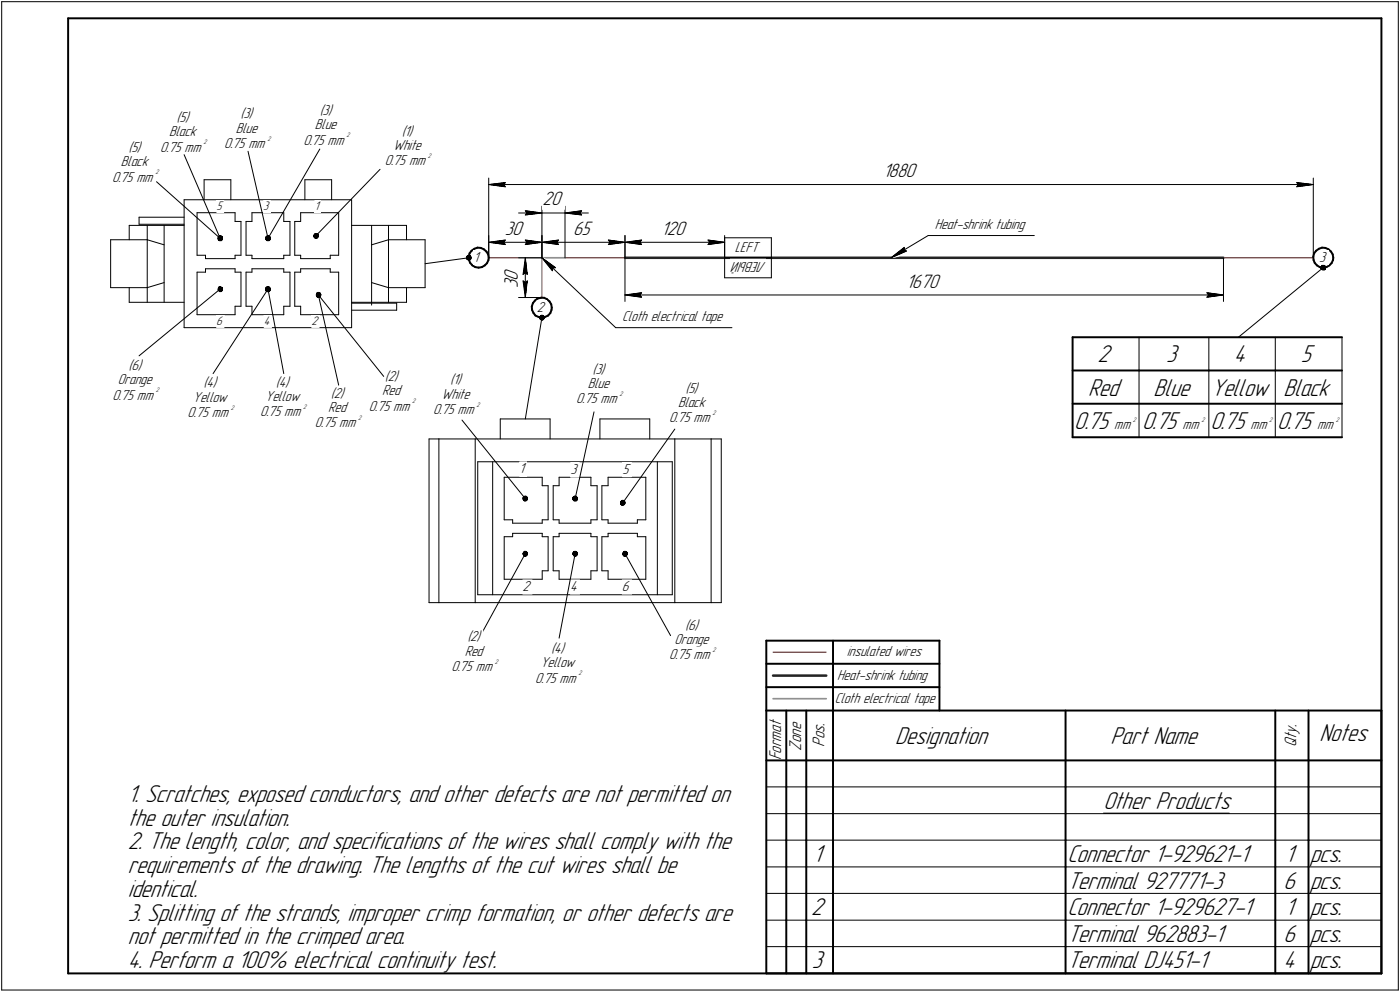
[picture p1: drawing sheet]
<svg xmlns="http://www.w3.org/2000/svg" width="421mm" height="298mm" viewBox="0 0 421 298" stroke-linecap="round" stroke-linejoin="round" font-family="sans-serif">
<defs><g id="words">
<g font-size="7.8">
<text x="330.1" y="108.9">2</text>
<text x="350.8" y="108.9">3</text>
<text x="371.1" y="108.9">4</text>
<text x="391.3" y="108.9">5</text>
<text x="327.3" y="118.9">Red</text>
<text x="346.9" y="118.9">Blue</text>
<text x="364.3" y="118.9">Yellow</text>
<text x="386" y="118.9">Black</text>
<text x="323.1" y="128.9">0.75</text>
<text x="343.5" y="128.9">0.75</text>
<text x="364.1" y="128.9">0.75</text>
<text x="384.1" y="128.9">0.75</text>
<text x="269.2" y="223.5">Designation</text>
<text x="334" y="223.5">Part Name</text>
<text x="396.9" y="222.7">Notes</text>
<text x="38.5" y="241">1. Scratches, exposed conductors, and other defects are not permitted on</text>
<text x="331.8" y="243">Other Products</text>
<text x="38.5" y="248.1">the outer insulation.</text>
<text x="38.5" y="255.2">2. The length, color, and specifications of the wires shall comply with the</text>
<text x="38.5" y="262.4">requirements of the drawing. The lengths of the cut wires shall be</text>
<text x="244.5" y="259">1</text>
<text x="321" y="259">Connector 1-929621-1</text>
<text x="386.5" y="259">1 pcs.</text>
<text x="38.5" y="269.5">identical.</text>
<text x="321" y="267">Terminal 927771-3</text>
<text x="386" y="267">6 pcs.</text>
<text x="244" y="275">2</text>
<text x="321" y="275">Connector 1-929627-1</text>
<text x="386.5" y="275">1 pcs.</text>
<text x="38.5" y="276.7">3. Splitting of the strands, improper crimp formation, or other defects are</text>
<text x="38.5" y="283.8">not permitted in the crimped area.</text>
<text x="321" y="283">Terminal 962883-1</text>
<text x="386" y="283">6 pcs.</text>
<text x="38.5" y="290.9">4. Perform a 100% electrical continuity test.</text>
<text x="244.2" y="291">3</text>
<text x="321" y="291">Terminal DJ451-1</text>
<text x="386" y="291">4 pcs.</text>
</g>
<g font-size="6.2">
<text x="265.6" y="53.3">1880</text>
<text x="163.2" y="61.7">20</text>
<text x="151.8" y="70.6">30</text>
<text x="172.3" y="70.6">65</text>
<text x="198.8" y="70.6">120</text>
<text x="155.7" y="86.6" transform="rotate(-90 155.7 86.6)">30</text>
<text x="272.6" y="86.4">1670</text>
</g>
<g font-size="5.4">
<text x="240.9" y="225.7" transform="rotate(-90 240.9 225.7)">Zone</text>
<text x="247.9" y="224.4" transform="rotate(-90 247.9 224.4)">Pos.</text>
<text x="389.9" y="224.4" transform="rotate(-90 389.9 224.4)">Qty.</text>
<text x="234.9" y="228.5" transform="rotate(-90 234.9 228.5)">Format</text>
</g>
<g font-size="4.6">
<text x="72.3" y="35.6">(3)</text>
<text x="96.2" y="34.6">(3)</text>
<text x="50.8" y="40.9">Black</text>
<text x="53.1" y="36.7">(5)</text>
<text x="70.9" y="39.9">Blue</text>
<text x="94.7" y="38.8">Blue</text>
<text x="120.8" y="40.8">(1)</text>
<text x="38.6" y="45.7">(5)</text>
<text x="48.2" y="45.6">0.75 mm</text>
<text x="67.4" y="44.5">0.75 mm</text>
<text x="91.2" y="43.5">0.75 mm</text>
<text x="118.2" y="45.1">White</text>
<text x="36.4" y="50">Black</text>
<text x="115.7" y="49.7">0.75 mm</text>
<text x="33.7" y="54.6">0.75 mm</text>
<text x="281.2" y="68.9">Heat-shrink tubing</text>
<text x="221" y="75.7">LEFT</text>
<text x="142.4" y="78.7">1</text>
<text x="230.4" y="78.8" transform="rotate(-180 230.4 78.8)">ЛЕВЫЙ</text>
<text x="396.8" y="78.7">3</text>
<text x="161.5" y="93.7">2</text>
<text x="187.1" y="96.5">Cloth electrical tape</text>
<text x="38.6" y="111.2">(6)</text>
<text x="178.2" y="112.3">(3)</text>
<text x="35.4" y="115.5">Orange</text>
<text x="61.2" y="116.4">(4)</text>
<text x="83" y="116.2">(4)</text>
<text x="99.5" y="119.5">(2)</text>
<text x="114.9" y="118.7">Red</text>
<text x="115.7" y="114.5">(2)</text>
<text x="132.8" y="119.8">White</text>
<text x="135.4" y="115.5">(1)</text>
<text x="176.8" y="116.6">Blue</text>
<text x="206.2" y="118">(5)</text>
<text x="33.8" y="120.1">0.75 mm</text>
<text x="56.4" y="125.3">0.75 mm</text>
<text x="58" y="120.7">Yellow</text>
<text x="78.2" y="125.2">0.75 mm</text>
<text x="79.8" y="120.5">Yellow</text>
<text x="98.7" y="123.8">Red</text>
<text x="110.9" y="123.4">0.75 mm</text>
<text x="130.3" y="124.4">0.75 mm</text>
<text x="173.3" y="121.2">0.75 mm</text>
<text x="203.9" y="122.2">Black</text>
<text x="94.7" y="128.4">0.75 mm</text>
<text x="201.3" y="126.9">0.75 mm</text>
<text x="335.1" y="128.9">mm</text>
<text x="355.6" y="128.9">mm</text>
<text x="376.1" y="128.9">mm</text>
<text x="396.1" y="128.9">mm</text>
<text x="156.2" y="142.2">1</text>
<text x="171.6" y="142.5">3</text>
<text x="187.2" y="142.4">5</text>
<text x="157.1" y="177.7">2</text>
<text x="171.5" y="177.7">4</text>
<text x="187.1" y="177.7">6</text>
<text x="206.1" y="189.3">(6)</text>
<text x="139.8" y="197">Red</text>
<text x="140.6" y="192.8">(2)</text>
<text x="165.8" y="196.3">(4)</text>
<text x="202.8" y="193.5">Orange</text>
<text x="254.7" y="197.2">insulated wires</text>
<text x="135.8" y="201.7">0.75 mm</text>
<text x="162.6" y="200.5">Yellow</text>
<text x="201.3" y="198.2">0.75 mm</text>
<text x="161" y="205.2">0.75 mm</text>
<text x="251.8" y="204.2">Heat-shrink tubing</text>
<text x="251.1" y="211.2">Cloth electrical tape</text>
</g>
<g font-size="4">
<text x="65.1" y="63.1">5</text>
<text x="79.2" y="63.2">3</text>
<text x="94.6" y="63.2">1</text>
<text x="65" y="97.6">6</text>
<text x="79.3" y="97.6">4</text>
<text x="93.6" y="97.6">2</text>
</g>
<g font-size="2.1">
<text x="104.2" y="41.3">2</text>
<text x="61.2" y="43.4">2</text>
<text x="80.4" y="42.3">2</text>
<text x="128.7" y="47.5">2</text>
<text x="46.7" y="52.4">2</text>
<text x="46.8" y="117.9">2</text>
<text x="186.3" y="119">2</text>
<text x="69.4" y="123.1">2</text>
<text x="91.2" y="122.9">2</text>
<text x="123.9" y="121.2">2</text>
<text x="143.3" y="122.2">2</text>
<text x="214.3" y="124.7">2</text>
<text x="107.7" y="126.2">2</text>
<text x="340.7" y="126.7">2</text>
<text x="361.3" y="126.7">2</text>
<text x="381.7" y="126.7">2</text>
<text x="401.7" y="126.7">2</text>
<text x="214.3" y="196">2</text>
<text x="148.8" y="199.5">2</text>
<text x="174" y="203">2</text>
</g>
</g></defs>
<path d="M147 77.5h16zM163 77.5v11.9zM169.9 77.5h18.1zM368 77.5h27zM232.5 196h16z" fill="none" stroke="#f00" stroke-width=".34"/>
<path d="M188 77.5h180zM232.5 203h16z" fill="none" stroke="#242424" stroke-width=".76"/>
<g fill="none" stroke="#000" stroke-width=".59">
<path d="M20.5 5.5v287zM20.5 5.5h395zM415.5 5.5v287zM141 77.1l.1 1zM141.1 78.1l.3 .9zM141.2 76.1l-.2 1zM141.4 79l.7 .8zM141.8 75.4l.9-.6zM141.8 75.4l-.6 .7zM142.1 79.8l.8 .5zM142.7 74.8l.9-.4zM143.6 74.4l1 .1z"/>
<path d="M144.6 74.5l.9 .4zM145.5 74.9l.8 .7zM145.8 79.8l.7-.7zM146.3 75.6l.5 .9zM146.8 76.5l.2 1zM146.9 78.1l-.4 1zM147 77.5l-.1 .6zM395 77.1l.1 1zM395.1 78.1l.3 .9zM395.2 76.1l-.2 1zM395.4 79l.7 .8zM395.8 75.4l-.6 .7z"/>
<path d="M395.8 75.4l.9-.6zM396.1 79.8l.8 .5zM396.7 74.8l.9-.4zM397.6 74.4l1 .1zM398.6 74.5l.9 .4zM399.5 74.9l.8 .7zM399.8 79.8l.7-.7zM400.3 75.6l.5 .9zM400.8 76.5l.2 1zM400.9 78.1l-.4 1zM401 77.5l-.1 .6zM142.9 80.3l1 .1z"/>
<path d="M143.9 80.4l1-.1zM144.9 80.3l.9-.5zM159.9 92.1l.1 1zM160 93.1l.4 1zM160.3 91.1l-.4 1zM160.4 94.1l.6 .7zM160.9 90.3l-.6 .8zM160.9 90.3l.7-.6zM161 94.8l1 .4zM161.6 89.7l1-.2zM162 95.2l1 .2zM162.6 89.5h1.1z"/>
<path d="M163 95.4l.9-.2zM163.7 89.5l.8 .4zM163.9 95.2l.9-.4zM164.5 89.9l.8 .7zM165.3 90.6l.5 .8zM165.5 94.1l-.7 .7zM165.8 91.4l.1 1.1zM165.9 93.1l-.4 1zM165.9 92.5v.6zM396.9 80.3l1 .1zM397.9 80.4l1-.1zM398.9 80.3l.9-.5z"/>
<path d="M322.6 101.3h81zM322.6 101.3v30.1zM322.6 111.3h20zM342.6 111.3h21zM363.6 111.3h19.9zM383.5 111.3h20.1zM322.6 121.3h81zM322.6 131.4h81zM230.5 192.5v21zM230.5 192.5h52zM230.5 199.5h52zM250.5 192.5v21z"/>
<path d="M282.5 192.5v21zM230.5 206.5h52zM230.5 213.5v79zM230.5 213.5h185zM236.5 213.5v15zM242.5 213.5v15zM250.5 213.5v15zM320.5 213.5v15zM383.5 213.5v15zM393.5 213.5v15zM415.5 213.5v79zM230.5 228.5h185z"/>
<path d="M236.5 228.5v8zM236.5 236.5v8zM242.5 228.5v8zM242.5 236.5v8zM250.5 228.5v8zM250.5 236.5v8zM320.5 228.5v8zM320.5 236.5v8zM383.5 228.5v8zM383.5 236.5v8zM393.5 228.5v8zM393.5 236.5v8z"/>
<path d="M236.5 244.5v8zM236.5 252.5v8zM242.5 244.5v8zM242.5 252.5v8zM250.5 244.5v8zM250.5 252.5v8zM320.5 244.5v8zM320.5 252.5v8zM383.5 244.5v8zM383.5 252.5v8zM393.5 244.5v8zM393.5 252.5v8z"/>
<path d="M236.5 260.5v8zM236.5 268.5v8zM236.5 276.5v8zM242.5 260.5v8zM242.5 268.5v8zM242.5 276.5v8zM250.5 260.5v8zM250.5 268.5v8zM250.5 276.5v8zM320.5 260.5v8zM320.5 268.5v8zM320.5 276.5v8z"/>
<path d="M383.5 260.5v8zM383.5 268.5v8zM383.5 276.5v8zM393.5 260.5v8zM393.5 268.5v8zM393.5 276.5v8zM20.5 292.5h395zM230.5 292.5h185zM236.5 284.5v8zM242.5 284.5v8zM250.5 284.5v8zM320.5 284.5v8z"/>
<path d="M383.5 284.5v8zM393.5 284.5v8z"/>
</g>
<g fill="none" stroke="#000" stroke-width=".3">
<path d="M.5 .5v297zM.5 .5h420zM420.5 .5v297zM47.1 54.6l19.1 17zM55.4 46.5l10.8 25.1zM61.4 54v6zM61.4 54h8zM69.4 54v6zM74.6 45.5l6 26.1zM91.7 54v6zM91.7 54h8zM96.2 44.8l-15.6 26.8z"/>
<path d="M99.7 54v6zM114.3 50.9l-19.3 20zM147 53.5v24zM147 55.5l5-.6zM147 55.5h248zM147 55.5l5 .6zM151.5 55.5l.5 .6zM152 54.9l-.5 .6zM390 54.9l5 .6zM390 56.1l5-.6zM390 54.9l.5 .6zM390.5 55.5l-.5 .6z"/>
<path d="M395 53.5v24zM33.3 72.1h11zM33.3 72.1v14.3zM38.9 67.7v4.4zM38.9 67.7h16.5zM41.8 65.3h13.6zM41.8 65.3v2.1zM41.8 67.4h13.6zM44.3 72.1v14.3zM44.3 67.7v4.4zM44.3 72.1l5.1 1.5zM49.4 67.7v23.1z"/>
<path d="M55.4 60h50.3zM55.4 60v38.5zM59.3 63.9h11.4zM59.3 76.7h2.5zM59.3 63.9v12.8zM61.8 76.7v1zM61.8 77.7h8.9zM70.7 63.9v2.6zM70.7 66.5h1.8zM70.7 76.7v1zM70.7 76.7h1.8zM72.5 66.5v10.2z"/>
<path d="M74 76.7h1.8zM74 66.5v10.2zM74 66.5h1.8zM75.8 63.9v2.6zM75.8 76.7v1zM75.8 77.7h9.5zM75.8 63.9h9.5zM85.3 76.7h1.9zM85.3 63.9v2.6zM85.3 66.5h1.9zM85.3 76.7v1zM87.2 66.5v10.2z"/>
<path d="M88.6 66.5v10.2zM88.6 66.5h1.8zM88.6 76.7h1.8zM90.4 63.9h11.5zM90.4 63.9v2.6zM90.4 77.7h8.9zM90.4 76.7v1zM99.3 76.7v1zM99.3 76.7h2.6zM101.9 63.9v12.8zM105.7 60v38.5zM105.7 67.7h16.6z"/>
<path d="M111.8 73.6l5-1.5zM111.8 67.7v24zM116.8 72.1h11zM116.8 72.1v14.3zM116.8 67.7v4.4zM122.3 67.7v4.4zM127.8 72.1v14.3zM127.8 79.2l13.2-1.7zM147 70.8v6.7zM147 72.8l5-.7zM147 72.8h16zM147 72.8l5 .7z"/>
<path d="M151.5 72.8l.5 .7zM152 72.1l-.5 .7zM156 77.5h7zM156 64h7zM158 72.1l.4 .7zM158 77.5l-.7 5zM158 72.1l5 .7zM158 77.5l.6 5zM158 77.5v11.9zM158 63.3l.4 .7zM158 64.6l5-.6zM158 73.5l5-.7z"/>
<path d="M158 63.3l5 .7zM158.4 64l-.4 .6zM158.4 72.8l-.4 .7zM163 77.5l3.1 3.9zM163 70.8v6.7zM163 62v15.5zM163 77.5l4 2.9zM163 72.8l5-.7zM163 72.8h25zM163 64h6.9zM163 72.8l5 .7zM163 77.5l22.2 21z"/>
<path d="M167.5 72.8l.5 .7zM168 72.1l-.5 .7zM169.9 62v15.5zM169.9 64l5 .6zM169.9 64h7.1zM169.9 64l5-.7zM174.4 64l.5 .6zM174.9 63.3l-.5 .7zM183 73.5l5-.7zM183 72.1l5 .7zM183 72.1l.5 .7zM183.5 72.8l-.5 .7z"/>
<path d="M188 72.8l5 .7zM188 70.8v6.7zM188 77.5v13.1zM188 72.8l5-.7zM188 72.8h29.9zM192.4 72.8l.6 .7zM193 72.1l-.6 .7zM212.9 72.1l5 .7zM212.9 72.1l.5 .7zM212.9 73.5l5-.7zM213.4 72.8l-.5 .7zM217.9 71.5h14.1z"/>
<path d="M217.9 77.5h14.1zM217.9 71.5v6zM217.9 77.5v6zM217.9 70.8v6.7zM232 71.5v6zM232 77.5v6zM268 77.5l11.1-6.7zM268 77.5l3.9-3.2zM268 77.5l4.6-2.1zM271.9 75.2l.7 .2zM271.9 74.3v.9zM279.1 70.8h32z"/>
<path d="M368 77.5v13.1zM33.3 86.4h11zM38.9 90.8h16.5zM38.9 86.4v4.4zM44.3 86.4v4.4zM44.3 86.4l5.1-1.5zM55.4 98.5h50.3zM59.3 81.8h2.5zM59.3 81.8v12.8zM59.3 94.6h11.4zM61.8 80.8h8.9zM61.8 80.8v1z"/>
<path d="M70.7 80.8v1zM70.7 81.8h1.8zM70.7 92v2.6zM70.7 92h1.8zM72.5 81.8v10.2zM74 92h1.8zM74 81.8v10.2zM74 81.8h1.8zM75.8 80.8v1zM75.8 94.6h9.5zM75.8 92v2.6zM75.8 80.8h9.5z"/>
<path d="M80.6 86.9l-16.5 25.4zM80.6 86.9l4.7 25.4zM85.3 92h1.9zM85.3 80.8v1zM85.3 81.8h1.9zM85.3 92v2.6zM87.2 81.8v10.2zM88.6 81.8v10.2zM88.6 81.8h1.8zM88.6 92h1.8zM90.4 80.8h8.9zM90.4 80.8v1z"/>
<path d="M90.4 94.6h11.5zM90.4 92v2.6zM95.8 88.6l19.6 24.5zM95.8 88.6l6.1 27.1zM99.3 80.8v1zM99.3 81.8h2.6zM101.9 81.8v12.8zM105.7 91.1h13.6zM105.7 90.8h16.6zM105.7 93.2h13.6zM111.8 84.9l5 1.5zM116.8 86.4v4.4z"/>
<path d="M116.8 86.4h11zM119.3 91.1v2.1zM122.3 86.4v4.4zM156 89.4h7zM157.3 84.4l.7 .5zM157.3 82.5l.7-.5zM157.3 84.4l.7 5zM158 82l.6 .5zM158 84.9l.6-.5zM158.6 84.4l-.6 5zM163 95.4l-5 30.5zM166.2 80.5l.8-.1z"/>
<path d="M166.2 80.5l-.1 .9zM185.2 98.5h34.9zM188 88.6l5 .7zM188 88.6l5-.6zM188 88.6h180zM192.4 88.6l.6 .7zM193 88l-.6 .6zM217.9 83.5h14.1zM363 89.3l5-.7zM363 88l.5 .6zM363 88l5 .6zM363.5 88.6l-.5 .7z"/>
<path d="M41.8 106.9l24.4-20zM342.6 101.3v30.1zM363.6 101.3v30.1zM372.4 101.3l25.5-20.9zM383.5 101.3v30.1zM403.6 101.3v30.1zM129 131.9v49.2zM129 131.9h3zM132 131.9h10.9zM132 131.9v49.2zM138.9 126.2l19.1 23.7zM142.9 131.9h60z"/>
<path d="M142.9 131.9v49.2zM143.7 138.8v39.9zM143.7 138.8h58.5zM148.2 138.8v39.9zM150.5 125.9v6zM150.5 125.9h14.9zM165.4 125.9v6zM178.6 123.8l-5.6 26.1zM180.4 125.9v6zM180.4 125.9h15zM195.4 125.9v6zM197.7 138.8v39.9z"/>
<path d="M202.2 138.8v39.9zM202.9 131.9v49.2zM202.9 131.9h11zM202.9 128.9l-15.6 22.2zM213.9 131.9v49.2zM213.9 131.9h3zM216.9 131.9v49.2zM151.6 156.2h2.6zM151.6 143.4h11.5zM151.6 143.4v12.8zM154.2 156.2v1zM154.2 157.2h8.9z"/>
<path d="M163.1 143.4v2.6zM163.1 146h1.7zM163.1 156.2v1zM163.1 156.2h1.7zM164.8 146v10.2zM166.4 146v10.2zM166.4 146h1.7zM166.4 156.2h1.7zM168.1 143.4h9.6zM168.1 143.4v2.6zM168.1 156.2v1zM168.1 157.2h9.6z"/>
<path d="M177.7 156.2h1.9zM177.7 143.4v2.6zM177.7 146h1.9zM177.7 156.2v1zM179.6 146v10.2zM181 156.2h1.9zM181 146v10.2zM181 146h1.9zM182.9 143.4v2.6zM182.9 157.2h8.8zM182.9 156.2v1zM182.9 143.4h11.3z"/>
<path d="M191.7 156.2v1zM191.7 156.2h2.5zM194.2 143.4v12.8zM143.7 178.7h58.5zM151.6 161.3h2.6zM151.6 161.3v12.8zM151.6 174.1h11.5zM154.2 160.3v1zM154.2 160.3h8.9zM158 166.4l-12.8 23.3zM163.1 160.3v1zM163.1 161.3h1.7z"/>
<path d="M163.1 171.5v2.6zM163.1 171.5h1.7zM164.8 161.3v10.2zM166.4 161.3v10.2zM166.4 161.3h1.7zM166.4 171.5h1.7zM168.1 160.3h9.6zM168.1 160.3v1zM168.1 174.1h9.6zM168.1 171.5v2.6zM173 166.4l-4.9 25.4zM177.7 171.5h1.9z"/>
<path d="M177.7 160.3v1zM177.7 161.3h1.9zM177.7 171.5v2.6zM179.6 161.3v10.2zM181 171.5h1.9zM181 161.3v10.2zM181 161.3h1.9zM182.9 160.3v1zM182.9 174.1h11.3zM182.9 171.5v2.6zM182.9 160.3h8.8zM188 166.4l13.7 24.6z"/>
<path d="M191.7 160.3v1zM191.7 161.3h2.5zM194.2 161.3v12.8zM129 181.1h3zM132 181.1h10.9zM142.9 181.1h60zM202.9 181.1h11zM213.9 181.1h3zM230.5 236.5h6zM236.5 236.5h6zM242.5 236.5h8zM250.5 236.5h70z"/>
<path d="M320.5 236.5h63zM383.5 236.5h10zM393.5 236.5h22zM230.5 244.5h6zM230.5 252.5h6zM236.5 244.5h6zM236.5 252.5h6zM242.5 244.5h8zM242.5 252.5h8zM250.5 244.5h70zM250.5 252.5h70zM320.5 244.5h63z"/>
<path d="M320.5 252.5h63zM331.9 244.4h37.8zM383.5 244.5h10zM383.5 252.5h10zM393.5 244.5h22zM393.5 252.5h22zM230.5 260.5h6zM230.5 268.5h6zM230.5 276.5h6zM236.5 260.5h6zM236.5 268.5h6zM236.5 276.5h6z"/>
<path d="M242.5 260.5h8zM242.5 268.5h8zM242.5 276.5h8zM250.5 260.5h70zM250.5 268.5h70zM250.5 276.5h70zM320.5 260.5h63zM320.5 268.5h63zM320.5 276.5h63zM383.5 260.5h10zM383.5 268.5h10zM383.5 276.5h10z"/>
<path d="M393.5 260.5h22zM393.5 268.5h22zM393.5 276.5h22zM.5 297.5h420zM230.5 284.5h6zM236.5 284.5h6zM242.5 284.5h8zM250.5 284.5h70zM320.5 284.5h63zM383.5 284.5h10zM393.5 284.5h22z"/>
</g>
<path d="M163 77.5h6.9zM232.5 210h16z" fill="none" stroke="#909090" stroke-width=".51"/>
<g fill="#fff" stroke="#fff" stroke-width=".3">
<path d="M142.4 75.3h2.4zM142.4 75.4h2.4zM142.4 75.4h2.4zM142.4 75.5h2.4zM142.4 75.6h2.4zM142.4 75.7h2.4zM142.4 75.8h2.4zM142.4 75.9h2.4zM142.4 75.9h2.4zM142.4 76h2.4zM142.4 76.1h2.4zM142.4 76.2h2.4zM142.4 76.3h2.4zM142.4 76.4h2.4zM142.4 76.5h2.4zM142.4 76.5h2.4zM142.4 76.6h2.4zM142.4 76.7h2.4zM142.4 76.8h2.4zM142.4 76.9h2.4zM142.4 77h2.4zM142.4 77h2.4zM142.4 77.1h2.4zM142.4 77.2h2.4zM142.4 77.3h2.4zM142.4 77.4h2.4zM142.4 77.5h2.4zM142.4 77.6h2.4zM142.4 77.6h2.4zM142.4 77.7h2.4zM142.4 77.8h2.4zM142.4 77.9h2.4zM142.4 78h2.4zM142.4 78.1h2.4zM142.4 78.1h2.4zM142.4 78.2h2.4zM142.4 78.3h2.4zM142.4 78.4h2.4zM142.4 78.5h2.4zM142.4 78.6h2.4zM142.4 78.7h2.4zM142.4 78.7h2.4zM142.4 78.8h2.4zM142.4 78.9h2.4zM142.4 79h2.4zM142.4 79.1h2.4zM142.4 79.2h2.4zM142.4 79.2h2.4zM142.4 79.3h2.4zM142.4 79.4h2.4zM142.4 79.5h2.4z"/>
<path d="M161.5 90.3h2.9zM161.5 90.4h2.9zM161.5 90.5h2.9zM161.5 90.6h2.9zM161.5 90.7h2.9zM161.5 90.8h2.9zM161.5 90.8h2.9zM161.5 90.9h2.9zM161.5 91h2.9zM161.5 91.1h2.9zM161.5 91.2h2.9zM161.5 91.3h2.9zM161.5 91.4h2.9zM161.5 91.4h2.9zM161.5 91.5h2.9zM161.5 91.6h2.9zM161.5 91.7h2.9zM161.5 91.8h2.9zM161.5 91.9h2.9zM161.5 91.9h2.9zM161.5 92h2.9zM161.5 92.1h2.9zM161.5 92.2h2.9zM161.5 92.3h2.9zM161.5 92.4h2.9zM161.5 92.5h2.9zM161.5 92.5h2.9zM161.5 92.6h2.9zM161.5 92.7h2.9zM161.5 92.8h2.9zM161.5 92.9h2.9zM161.5 93h2.9zM161.5 93h2.9zM161.5 93.1h2.9zM161.5 93.2h2.9zM161.5 93.3h2.9zM161.5 93.4h2.9zM161.5 93.5h2.9zM161.5 93.6h2.9zM161.5 93.6h2.9zM161.5 93.7h2.9zM161.5 93.8h2.9zM161.5 93.9h2.9zM161.5 94h2.9zM161.5 94.1h2.9zM161.5 94.1h2.9zM161.5 94.2h2.9zM161.5 94.3h2.9zM161.5 94.4h2.9zM161.5 94.5h2.9z"/>
<path d="M396.7 75.3h2.8zM396.7 75.4h2.8zM396.7 75.4h2.8zM396.7 75.5h2.8zM396.7 75.6h2.8zM396.7 75.7h2.8zM396.7 75.8h2.8zM396.7 75.9h2.8zM396.7 75.9h2.8zM396.7 76h2.8zM396.7 76.1h2.8zM396.7 76.2h2.8zM396.7 76.3h2.8zM396.7 76.4h2.8zM396.7 76.5h2.8zM396.7 76.5h2.8zM396.7 76.6h2.8zM396.7 76.7h2.8zM396.7 76.8h2.8zM396.7 76.9h2.8zM396.7 77h2.8zM396.7 77h2.8zM396.7 77.1h2.8zM396.7 77.2h2.8zM396.7 77.3h2.8zM396.7 77.4h2.8zM396.7 77.5h2.8zM396.7 77.6h2.8zM396.7 77.6h2.8zM396.7 77.7h2.8zM396.7 77.8h2.8zM396.7 77.9h2.8zM396.7 78h2.8zM396.7 78.1h2.8zM396.7 78.1h2.8zM396.7 78.2h2.8zM396.7 78.3h2.8zM396.7 78.4h2.8zM396.7 78.5h2.8zM396.7 78.6h2.8zM396.7 78.7h2.8zM396.7 78.7h2.8zM396.7 78.8h2.8zM396.7 78.9h2.8zM396.7 79h2.8zM396.7 79.1h2.8zM396.7 79.2h2.8zM396.7 79.2h2.8zM396.7 79.3h2.8zM396.7 79.4h2.8zM396.7 79.5h2.8z"/>
<path d="M93.6 94.8h2.5zM93.6 94.9h2.5zM93.6 95h2.5zM93.6 95.1h2.5zM93.6 95.2h2.5zM93.6 95.2h2.5zM93.6 95.3h2.5zM93.6 95.4h2.5zM93.6 95.5h2.5zM93.6 95.6h2.5zM93.6 95.7h2.5zM93.6 95.8h2.5zM93.6 95.8h2.5zM93.6 95.9h2.5zM93.6 96h2.5zM93.6 96.1h2.5zM93.6 96.2h2.5zM93.6 96.3h2.5zM93.6 96.4h2.5zM93.6 96.4h2.5zM93.6 96.5h2.5zM93.6 96.6h2.5zM93.6 96.7h2.5zM93.6 96.8h2.5zM93.6 96.9h2.5zM93.6 96.9h2.5zM93.6 97h2.5zM93.6 97.1h2.5zM93.6 97.2h2.5zM93.6 97.3h2.5zM93.6 97.4h2.5zM93.6 97.5h2.5zM93.6 97.5h2.5zM93.6 97.6h2.5zM93.6 97.7h2.5zM93.6 97.8h2.5zM93.6 97.9h2.5zM93.6 98h2.5zM93.6 98h2.5zM93.6 98.1h2.5zM93.6 98.2h2.5zM93.6 98.3h2.5z"/>
<path d="M79.2 60.4h2.2zM79.2 60.5h2.2zM79.2 60.5h2.2zM79.2 60.6h2.2zM79.2 60.7h2.2zM79.2 60.8h2.2zM79.2 60.9h2.2zM79.2 61h2.2zM79.2 61h2.2zM79.2 61.1h2.2zM79.2 61.2h2.2zM79.2 61.3h2.2zM79.2 61.4h2.2zM79.2 61.5h2.2zM79.2 61.6h2.2zM79.2 61.6h2.2zM79.2 61.7h2.2zM79.2 61.8h2.2zM79.2 61.9h2.2zM79.2 62h2.2zM79.2 62.1h2.2zM79.2 62.1h2.2zM79.2 62.2h2.2zM79.2 62.3h2.2zM79.2 62.4h2.2zM79.2 62.5h2.2zM79.2 62.6h2.2zM79.2 62.7h2.2zM79.2 62.7h2.2zM79.2 62.8h2.2zM79.2 62.9h2.2zM79.2 63h2.2zM79.2 63.1h2.2zM79.2 63.2h2.2zM79.2 63.2h2.2zM79.2 63.3h2.2zM79.2 63.4h2.2zM79.2 63.5h2.2zM79.2 63.6h2.2zM79.2 63.7h2.2zM79.2 63.8h2.2zM79.2 63.8h2.2z"/>
<path d="M65.1 60.3h2.3zM65.1 60.4h2.3zM65.1 60.5h2.3zM65.1 60.5h2.3zM65.1 60.6h2.3zM65.1 60.7h2.3zM65.1 60.8h2.3zM65.1 60.9h2.3zM65.1 61h2.3zM65.1 61h2.3zM65.1 61.1h2.3zM65.1 61.2h2.3zM65.1 61.3h2.3zM65.1 61.4h2.3zM65.1 61.5h2.3zM65.1 61.6h2.3zM65.1 61.6h2.3zM65.1 61.7h2.3zM65.1 61.8h2.3zM65.1 61.9h2.3zM65.1 62h2.3zM65.1 62.1h2.3zM65.1 62.1h2.3zM65.1 62.2h2.3zM65.1 62.3h2.3zM65.1 62.4h2.3zM65.1 62.5h2.3zM65.1 62.6h2.3zM65.1 62.7h2.3zM65.1 62.7h2.3zM65.1 62.8h2.3zM65.1 62.9h2.3zM65.1 63h2.3zM65.1 63.1h2.3zM65.1 63.2h2.3zM65.1 63.2h2.3zM65.1 63.3h2.3zM65.1 63.4h2.3zM65.1 63.5h2.3zM65.1 63.6h2.3zM65.1 63.7h2.3zM65.1 63.8h2.3z"/>
<path d="M156.2 138.9h2.3zM156.2 138.9h2.3zM156.2 139h2.3zM156.2 139.1h2.3zM156.2 139.2h2.3zM156.2 139.3h2.3zM156.2 139.4h2.3zM156.2 139.4h2.3zM156.2 139.5h2.3zM156.2 139.6h2.3zM156.2 139.7h2.3zM156.2 139.8h2.3zM156.2 139.9h2.3zM156.2 140h2.3zM156.2 140h2.3zM156.2 140.1h2.3zM156.2 140.2h2.3zM156.2 140.3h2.3zM156.2 140.4h2.3zM156.2 140.5h2.3zM156.2 140.5h2.3zM156.2 140.6h2.3zM156.2 140.7h2.3zM156.2 140.8h2.3zM156.2 140.9h2.3zM156.2 141h2.3zM156.2 141.1h2.3zM156.2 141.1h2.3zM156.2 141.2h2.3zM156.2 141.3h2.3zM156.2 141.4h2.3zM156.2 141.5h2.3zM156.2 141.6h2.3zM156.2 141.6h2.3zM156.2 141.7h2.3zM156.2 141.8h2.3zM156.2 141.9h2.3zM156.2 142h2.3zM156.2 142.1h2.3zM156.2 142.2h2.3zM156.2 142.2h2.3zM156.2 142.3h2.3zM156.2 142.4h2.3zM156.2 142.5h2.3zM156.2 142.6h2.3zM156.2 142.7h2.3zM156.2 142.7h2.3zM156.2 142.8h2.3zM156.2 142.9h2.3zM156.2 143h2.3zM156.2 143.1h2.3z"/>
<path d="M157.1 174.3h3zM157.1 174.4h3zM157.1 174.5h3zM157.1 174.6h3zM157.1 174.7h3zM157.1 174.8h3zM157.1 174.8h3zM157.1 174.9h3zM157.1 175h3zM157.1 175.1h3zM157.1 175.2h3zM157.1 175.3h3zM157.1 175.3h3zM157.1 175.4h3zM157.1 175.5h3zM157.1 175.6h3zM157.1 175.7h3zM157.1 175.8h3zM157.1 175.9h3zM157.1 175.9h3zM157.1 176h3zM157.1 176.1h3zM157.1 176.2h3zM157.1 176.3h3zM157.1 176.4h3zM157.1 176.4h3zM157.1 176.5h3zM157.1 176.6h3zM157.1 176.7h3zM157.1 176.8h3zM157.1 176.9h3zM157.1 177h3zM157.1 177h3zM157.1 177.1h3zM157.1 177.2h3zM157.1 177.3h3zM157.1 177.4h3zM157.1 177.5h3zM157.1 177.5h3zM157.1 177.6h3zM157.1 177.7h3zM157.1 177.8h3zM157.1 177.9h3zM157.1 178h3zM157.1 178.1h3zM157.1 178.1h3zM157.1 178.2h3zM157.1 178.3h3zM157.1 178.4h3zM157.1 178.5h3z"/>
<path d="M171.5 139.1h2.8zM171.5 139.2h2.8zM171.5 139.3h2.8zM171.5 139.4h2.8zM171.5 139.4h2.8zM171.5 139.5h2.8zM171.5 139.6h2.8zM171.5 139.7h2.8zM171.5 139.8h2.8zM171.5 139.9h2.8zM171.5 140h2.8zM171.5 140h2.8zM171.5 140.1h2.8zM171.5 140.2h2.8zM171.5 140.3h2.8zM171.5 140.4h2.8zM171.5 140.5h2.8zM171.5 140.5h2.8zM171.5 140.6h2.8zM171.5 140.7h2.8zM171.5 140.8h2.8zM171.5 140.9h2.8zM171.5 141h2.8zM171.5 141.1h2.8zM171.5 141.1h2.8zM171.5 141.2h2.8zM171.5 141.3h2.8zM171.5 141.4h2.8zM171.5 141.5h2.8zM171.5 141.6h2.8zM171.5 141.6h2.8zM171.5 141.7h2.8zM171.5 141.8h2.8zM171.5 141.9h2.8zM171.5 142h2.8zM171.5 142.1h2.8zM171.5 142.2h2.8zM171.5 142.2h2.8zM171.5 142.3h2.8zM171.5 142.4h2.8zM171.5 142.5h2.8zM171.5 142.6h2.8zM171.5 142.7h2.8zM171.5 142.7h2.8zM171.5 142.8h2.8zM171.5 142.9h2.8zM171.5 143h2.8zM171.5 143.1h2.8zM171.5 143.2h2.8zM171.5 143.3h2.8zM171.5 143.3h2.8z"/>
<path d="M187.2 139h2.7zM187.2 139.1h2.7zM187.2 139.2h2.7zM187.2 139.3h2.7zM187.2 139.4h2.7zM187.2 139.4h2.7zM187.2 139.5h2.7zM187.2 139.6h2.7zM187.2 139.7h2.7zM187.2 139.8h2.7zM187.2 139.9h2.7zM187.2 140h2.7zM187.2 140h2.7zM187.2 140.1h2.7zM187.2 140.2h2.7zM187.2 140.3h2.7zM187.2 140.4h2.7zM187.2 140.5h2.7zM187.2 140.5h2.7zM187.2 140.6h2.7zM187.2 140.7h2.7zM187.2 140.8h2.7zM187.2 140.9h2.7zM187.2 141h2.7zM187.2 141.1h2.7zM187.2 141.1h2.7zM187.2 141.2h2.7zM187.2 141.3h2.7zM187.2 141.4h2.7zM187.2 141.5h2.7zM187.2 141.6h2.7zM187.2 141.6h2.7zM187.2 141.7h2.7zM187.2 141.8h2.7zM187.2 141.9h2.7zM187.2 142h2.7zM187.2 142.1h2.7zM187.2 142.2h2.7zM187.2 142.2h2.7zM187.2 142.3h2.7zM187.2 142.4h2.7zM187.2 142.5h2.7zM187.2 142.6h2.7zM187.2 142.7h2.7zM187.2 142.7h2.7zM187.2 142.8h2.7zM187.2 142.9h2.7zM187.2 143h2.7zM187.2 143.1h2.7zM187.2 143.2h2.7zM187.2 143.3h2.7z"/>
<path d="M79.3 94.8h2.5zM79.3 94.9h2.5zM79.3 95h2.5zM79.3 95.1h2.5zM79.3 95.2h2.5zM79.3 95.2h2.5zM79.3 95.3h2.5zM79.3 95.4h2.5zM79.3 95.5h2.5zM79.3 95.6h2.5zM79.3 95.7h2.5zM79.3 95.8h2.5zM79.3 95.8h2.5zM79.3 95.9h2.5zM79.3 96h2.5zM79.3 96.1h2.5zM79.3 96.2h2.5zM79.3 96.3h2.5zM79.3 96.4h2.5zM79.3 96.4h2.5zM79.3 96.5h2.5zM79.3 96.6h2.5zM79.3 96.7h2.5zM79.3 96.8h2.5zM79.3 96.9h2.5zM79.3 96.9h2.5zM79.3 97h2.5zM79.3 97.1h2.5zM79.3 97.2h2.5zM79.3 97.3h2.5zM79.3 97.4h2.5zM79.3 97.5h2.5zM79.3 97.5h2.5zM79.3 97.6h2.5zM79.3 97.7h2.5zM79.3 97.8h2.5zM79.3 97.9h2.5zM79.3 98h2.5zM79.3 98h2.5zM79.3 98.1h2.5zM79.3 98.2h2.5zM79.3 98.3h2.5z"/>
<path d="M65 94.8h2.5zM65 94.9h2.5zM65 95h2.5zM65 95.1h2.5zM65 95.2h2.5zM65 95.2h2.5zM65 95.3h2.5zM65 95.4h2.5zM65 95.5h2.5zM65 95.6h2.5zM65 95.7h2.5zM65 95.8h2.5zM65 95.8h2.5zM65 95.9h2.5zM65 96h2.5zM65 96.1h2.5zM65 96.2h2.5zM65 96.3h2.5zM65 96.4h2.5zM65 96.4h2.5zM65 96.5h2.5zM65 96.6h2.5zM65 96.7h2.5zM65 96.8h2.5zM65 96.9h2.5zM65 96.9h2.5zM65 97h2.5zM65 97.1h2.5zM65 97.2h2.5zM65 97.3h2.5zM65 97.4h2.5zM65 97.5h2.5zM65 97.5h2.5zM65 97.6h2.5zM65 97.7h2.5zM65 97.8h2.5zM65 97.9h2.5zM65 98h2.5zM65 98h2.5zM65 98.1h2.5zM65 98.2h2.5zM65 98.3h2.5z"/>
<path d="M115.7 111.1h4.8zM115.7 111.2h4.8zM115.7 111.3h4.8zM115.7 111.3h4.8zM115.7 111.4h4.8zM115.7 111.5h4.8zM115.7 111.6h4.8zM115.7 111.7h4.8zM115.7 111.8h4.8zM115.7 111.8h4.8zM115.7 111.9h4.8zM115.7 112h4.8zM115.7 112.1h4.8zM115.7 112.2h4.8zM115.7 112.3h4.8zM115.7 112.4h4.8zM115.7 112.4h4.8zM115.7 112.5h4.8zM115.7 112.6h4.8zM115.7 112.7h4.8zM115.7 112.8h4.8zM115.7 112.9h4.8zM115.7 112.9h4.8zM115.7 113h4.8zM115.7 113.1h4.8zM115.7 113.2h4.8zM115.7 113.3h4.8zM115.7 113.4h4.8zM115.7 113.5h4.8zM115.7 113.5h4.8zM115.7 113.6h4.8zM115.7 113.7h4.8zM115.7 113.8h4.8zM115.7 113.9h4.8zM115.7 114h4.8zM115.7 114h4.8zM115.7 114.1h4.8zM115.7 114.2h4.8zM115.7 114.3h4.8zM115.7 114.4h4.8zM115.7 114.5h4.8zM115.7 114.6h4.8zM115.7 114.6h4.8zM115.7 114.7h4.8zM115.7 114.8h4.8zM115.7 114.9h4.8zM115.7 115h4.8zM115.7 115.1h4.8zM115.7 115.1h4.8zM115.7 115.2h4.8zM115.7 115.3h4.8z"/>
<path d="M115 115.4h6.2zM115 115.5h6.2zM115 115.6h6.2zM115 115.7h6.2zM115 115.7h6.2zM115 115.8h6.2zM115 115.9h6.2zM115 116h6.2zM115 116.1h6.2zM115 116.2h6.2zM115 116.2h6.2zM115 116.3h6.2zM115 116.4h6.2zM115 116.5h6.2zM115 116.6h6.2zM115 116.7h6.2zM115 116.8h6.2zM115 116.8h6.2zM115 116.9h6.2zM115 117h6.2zM115 117.1h6.2zM115 117.2h6.2zM115 117.3h6.2zM115 117.3h6.2zM115 117.4h6.2zM115 117.5h6.2zM115 117.6h6.2zM115 117.7h6.2zM115 117.8h6.2zM115 117.9h6.2zM115 117.9h6.2zM115 118h6.2zM115 118.1h6.2zM115 118.2h6.2zM115 118.3h6.2zM115 118.4h6.2zM115 118.4h6.2zM115 118.5h6.2zM115 118.6h6.2zM115 118.7h6.2zM115 118.8h6.2zM115 118.9h6.2zM115 119h6.2zM115 119h6.2zM115 119.1h6.2zM115 119.2h6.2zM115 119.3h6.2zM115 119.4h6.2zM115 119.5h6.2zM115 119.5h6.2z"/>
<path d="M110.9 119.6h14.4zM110.9 119.7h14.4zM110.9 119.8h14.4zM110.9 119.9h14.4zM110.9 120h14.4zM110.9 120.1h14.4zM110.9 120.1h14.4zM110.9 120.2h14.4zM110.9 120.3h14.4zM110.9 120.4h14.4zM110.9 120.5h14.4zM110.9 120.6h14.4zM110.9 120.6h14.4zM110.9 120.7h14.4zM110.9 120.8h14.4zM110.9 120.9h14.4zM110.9 121h14.4zM110.9 121.1h14.4zM110.9 121.2h14.4zM110.9 121.2h14.4zM110.9 121.3h14.4zM110.9 121.4h14.4zM110.9 121.5h14.4zM110.9 121.6h14.4zM110.9 121.7h14.4zM110.9 121.8h14.4zM110.9 121.8h14.4zM110.9 121.9h14.4zM110.9 122h14.4zM110.9 122.1h14.4zM110.9 122.2h14.4zM110.9 122.3h14.4zM110.9 122.3h14.4zM110.9 122.4h14.4zM110.9 122.5h14.4zM110.9 122.6h14.4zM110.9 122.7h14.4zM110.9 122.8h14.4zM110.9 122.9h14.4zM110.9 122.9h14.4zM110.9 123h14.4zM110.9 123.1h14.4zM110.9 123.2h14.4zM110.9 123.3h14.4zM110.9 123.4h14.4zM110.9 123.4h14.4zM110.9 123.5h14.4zM110.9 123.6h14.4zM110.9 123.7h14.4zM110.9 123.8h14.4zM110.9 123.9h14.4zM110.9 124h14.4zM110.9 124h14.4zM110.9 124.1h14.4zM110.9 124.2h14.4z"/>
<path d="M99.5 116.1h4.7zM99.5 116.2h4.7zM99.5 116.2h4.7zM99.5 116.3h4.7zM99.5 116.4h4.7zM99.5 116.5h4.7zM99.5 116.6h4.7zM99.5 116.7h4.7zM99.5 116.8h4.7zM99.5 116.8h4.7zM99.5 116.9h4.7zM99.5 117h4.7zM99.5 117.1h4.7zM99.5 117.2h4.7zM99.5 117.3h4.7zM99.5 117.3h4.7zM99.5 117.4h4.7zM99.5 117.5h4.7zM99.5 117.6h4.7zM99.5 117.7h4.7zM99.5 117.8h4.7zM99.5 117.9h4.7zM99.5 117.9h4.7zM99.5 118h4.7zM99.5 118.1h4.7zM99.5 118.2h4.7zM99.5 118.3h4.7zM99.5 118.4h4.7zM99.5 118.4h4.7zM99.5 118.5h4.7zM99.5 118.6h4.7zM99.5 118.7h4.7zM99.5 118.8h4.7zM99.5 118.9h4.7zM99.5 119h4.7zM99.5 119h4.7zM99.5 119.1h4.7zM99.5 119.2h4.7zM99.5 119.3h4.7zM99.5 119.4h4.7zM99.5 119.5h4.7zM99.5 119.5h4.7zM99.5 119.6h4.7zM99.5 119.7h4.7zM99.5 119.8h4.7zM99.5 119.9h4.7zM99.5 120h4.7zM99.5 120.1h4.7zM99.5 120.1h4.7zM99.5 120.2h4.7zM99.5 120.3h4.7z"/>
<path d="M98.7 120.4h6.4zM98.7 120.5h6.4zM98.7 120.6h6.4zM98.7 120.6h6.4zM98.7 120.7h6.4zM98.7 120.8h6.4zM98.7 120.9h6.4zM98.7 121h6.4zM98.7 121.1h6.4zM98.7 121.2h6.4zM98.7 121.2h6.4zM98.7 121.3h6.4zM98.7 121.4h6.4zM98.7 121.5h6.4zM98.7 121.6h6.4zM98.7 121.7h6.4zM98.7 121.8h6.4zM98.7 121.8h6.4zM98.7 121.9h6.4zM98.7 122h6.4zM98.7 122.1h6.4zM98.7 122.2h6.4zM98.7 122.3h6.4zM98.7 122.3h6.4zM98.7 122.4h6.4zM98.7 122.5h6.4zM98.7 122.6h6.4zM98.7 122.7h6.4zM98.7 122.8h6.4zM98.7 122.9h6.4zM98.7 122.9h6.4zM98.7 123h6.4zM98.7 123.1h6.4zM98.7 123.2h6.4zM98.7 123.3h6.4zM98.7 123.4h6.4zM98.7 123.4h6.4zM98.7 123.5h6.4zM98.7 123.6h6.4zM98.7 123.7h6.4zM98.7 123.8h6.4zM98.7 123.9h6.4zM98.7 124h6.4zM98.7 124h6.4zM98.7 124.1h6.4zM98.7 124.2h6.4zM98.7 124.3h6.4zM98.7 124.4h6.4zM98.7 124.5h6.4zM98.7 124.5h6.4zM98.7 124.6h6.4z"/>
<path d="M94.7 124.7h14.4zM94.7 124.8h14.4zM94.7 124.9h14.4zM94.7 125h14.4zM94.7 125.1h14.4zM94.7 125.1h14.4zM94.7 125.2h14.4zM94.7 125.3h14.4zM94.7 125.4h14.4zM94.7 125.5h14.4zM94.7 125.6h14.4zM94.7 125.6h14.4zM94.7 125.7h14.4zM94.7 125.8h14.4zM94.7 125.9h14.4zM94.7 126h14.4zM94.7 126.1h14.4zM94.7 126.2h14.4zM94.7 126.2h14.4zM94.7 126.3h14.4zM94.7 126.4h14.4zM94.7 126.5h14.4zM94.7 126.6h14.4zM94.7 126.7h14.4zM94.7 126.7h14.4zM94.7 126.8h14.4zM94.7 126.9h14.4zM94.7 127h14.4zM94.7 127.1h14.4zM94.7 127.2h14.4zM94.7 127.3h14.4zM94.7 127.3h14.4zM94.7 127.4h14.4zM94.7 127.5h14.4zM94.7 127.6h14.4zM94.7 127.7h14.4zM94.7 127.8h14.4zM94.7 127.8h14.4zM94.7 127.9h14.4zM94.7 128h14.4zM94.7 128.1h14.4zM94.7 128.2h14.4zM94.7 128.3h14.4zM94.7 128.4h14.4zM94.7 128.4h14.4zM94.7 128.5h14.4zM94.7 128.6h14.4zM94.7 128.7h14.4zM94.7 128.8h14.4zM94.7 128.9h14.4zM94.7 128.9h14.4zM94.7 129h14.4zM94.7 129.1h14.4zM94.7 129.2h14.4z"/>
<path d="M61.2 113h4.8zM61.2 113.1h4.8zM61.2 113.2h4.8zM61.2 113.3h4.8zM61.2 113.4h4.8zM61.2 113.5h4.8zM61.2 113.5h4.8zM61.2 113.6h4.8zM61.2 113.7h4.8zM61.2 113.8h4.8zM61.2 113.9h4.8zM61.2 114h4.8zM61.2 114h4.8zM61.2 114.1h4.8zM61.2 114.2h4.8zM61.2 114.3h4.8zM61.2 114.4h4.8zM61.2 114.5h4.8zM61.2 114.6h4.8zM61.2 114.6h4.8zM61.2 114.7h4.8zM61.2 114.8h4.8zM61.2 114.9h4.8zM61.2 115h4.8zM61.2 115.1h4.8zM61.2 115.1h4.8zM61.2 115.2h4.8zM61.2 115.3h4.8zM61.2 115.4h4.8zM61.2 115.5h4.8zM61.2 115.6h4.8zM61.2 115.7h4.8zM61.2 115.7h4.8zM61.2 115.8h4.8zM61.2 115.9h4.8zM61.2 116h4.8zM61.2 116.1h4.8zM61.2 116.2h4.8zM61.2 116.2h4.8zM61.2 116.3h4.8zM61.2 116.4h4.8zM61.2 116.5h4.8zM61.2 116.6h4.8zM61.2 116.7h4.8zM61.2 116.8h4.8zM61.2 116.8h4.8zM61.2 116.9h4.8zM61.2 117h4.8zM61.2 117.1h4.8zM61.2 117.2h4.8zM61.2 117.3h4.8z"/>
<path d="M58 117.3h11.2zM58 117.4h11.2zM58 117.5h11.2zM58 117.6h11.2zM58 117.7h11.2zM58 117.8h11.2zM58 117.9h11.2zM58 117.9h11.2zM58 118h11.2zM58 118.1h11.2zM58 118.2h11.2zM58 118.3h11.2zM58 118.4h11.2zM58 118.4h11.2zM58 118.5h11.2zM58 118.6h11.2zM58 118.7h11.2zM58 118.8h11.2zM58 118.9h11.2zM58 119h11.2zM58 119h11.2zM58 119.1h11.2zM58 119.2h11.2zM58 119.3h11.2zM58 119.4h11.2zM58 119.5h11.2zM58 119.5h11.2zM58 119.6h11.2zM58 119.7h11.2zM58 119.8h11.2zM58 119.9h11.2zM58 120h11.2zM58 120.1h11.2zM58 120.1h11.2zM58 120.2h11.2zM58 120.3h11.2zM58 120.4h11.2zM58 120.5h11.2zM58 120.6h11.2zM58 120.6h11.2zM58 120.7h11.2zM58 120.8h11.2zM58 120.9h11.2zM58 121h11.2zM58 121.1h11.2zM58 121.2h11.2zM58 121.2h11.2zM58 121.3h11.2zM58 121.4h11.2zM58 121.5h11.2z"/>
<path d="M56.5 121.6h14.3zM56.5 121.7h14.3zM56.5 121.8h14.3zM56.5 121.8h14.3zM56.5 121.9h14.3zM56.5 122h14.3zM56.5 122.1h14.3zM56.5 122.2h14.3zM56.5 122.3h14.3zM56.5 122.3h14.3zM56.5 122.4h14.3zM56.5 122.5h14.3zM56.5 122.6h14.3zM56.5 122.7h14.3zM56.5 122.8h14.3zM56.5 122.9h14.3zM56.5 122.9h14.3zM56.5 123h14.3zM56.5 123.1h14.3zM56.5 123.2h14.3zM56.5 123.3h14.3zM56.5 123.4h14.3zM56.5 123.4h14.3zM56.5 123.5h14.3zM56.5 123.6h14.3zM56.5 123.7h14.3zM56.5 123.8h14.3zM56.5 123.9h14.3zM56.5 124h14.3zM56.5 124h14.3zM56.5 124.1h14.3zM56.5 124.2h14.3zM56.5 124.3h14.3zM56.5 124.4h14.3zM56.5 124.5h14.3zM56.5 124.5h14.3zM56.5 124.6h14.3zM56.5 124.7h14.3zM56.5 124.8h14.3zM56.5 124.9h14.3zM56.5 125h14.3zM56.5 125.1h14.3zM56.5 125.1h14.3zM56.5 125.2h14.3zM56.5 125.3h14.3zM56.5 125.4h14.3zM56.5 125.5h14.3zM56.5 125.6h14.3zM56.5 125.6h14.3zM56.5 125.7h14.3zM56.5 125.8h14.3zM56.5 125.9h14.3zM56.5 126h14.3zM56.5 126.1h14.3zM56.5 126.2h14.3z"/>
<path d="M38.6 107.9h4.7zM38.6 107.9h4.7zM38.6 108h4.7zM38.6 108.1h4.7zM38.6 108.2h4.7zM38.6 108.3h4.7zM38.6 108.4h4.7zM38.6 108.5h4.7zM38.6 108.5h4.7zM38.6 108.6h4.7zM38.6 108.7h4.7zM38.6 108.8h4.7zM38.6 108.9h4.7zM38.6 109h4.7zM38.6 109.1h4.7zM38.6 109.1h4.7zM38.6 109.2h4.7zM38.6 109.3h4.7zM38.6 109.4h4.7zM38.6 109.5h4.7zM38.6 109.6h4.7zM38.6 109.6h4.7zM38.6 109.7h4.7zM38.6 109.8h4.7zM38.6 109.9h4.7zM38.6 110h4.7zM38.6 110.1h4.7zM38.6 110.2h4.7zM38.6 110.2h4.7zM38.6 110.3h4.7zM38.6 110.4h4.7zM38.6 110.5h4.7zM38.6 110.6h4.7zM38.6 110.7h4.7zM38.6 110.7h4.7zM38.6 110.8h4.7zM38.6 110.9h4.7zM38.6 111h4.7zM38.6 111.1h4.7zM38.6 111.2h4.7zM38.6 111.3h4.7zM38.6 111.3h4.7zM38.6 111.4h4.7zM38.6 111.5h4.7zM38.6 111.6h4.7zM38.6 111.7h4.7zM38.6 111.8h4.7zM38.6 111.8h4.7zM38.6 111.9h4.7zM38.6 112h4.7zM38.6 112.1h4.7z"/>
<path d="M35.4 112.2h11.2zM35.4 112.3h11.2zM35.4 112.4h11.2zM35.4 112.4h11.2zM35.4 112.5h11.2zM35.4 112.6h11.2zM35.4 112.7h11.2zM35.4 112.8h11.2zM35.4 112.9h11.2zM35.4 112.9h11.2zM35.4 113h11.2zM35.4 113.1h11.2zM35.4 113.2h11.2zM35.4 113.3h11.2zM35.4 113.4h11.2zM35.4 113.5h11.2zM35.4 113.5h11.2zM35.4 113.6h11.2zM35.4 113.7h11.2zM35.4 113.8h11.2zM35.4 113.9h11.2zM35.4 114h11.2zM35.4 114h11.2zM35.4 114.1h11.2zM35.4 114.2h11.2zM35.4 114.3h11.2zM35.4 114.4h11.2zM35.4 114.5h11.2zM35.4 114.6h11.2zM35.4 114.6h11.2zM35.4 114.7h11.2zM35.4 114.8h11.2zM35.4 114.9h11.2zM35.4 115h11.2zM35.4 115.1h11.2zM35.4 115.1h11.2zM35.4 115.2h11.2zM35.4 115.3h11.2zM35.4 115.4h11.2zM35.4 115.5h11.2zM35.4 115.6h11.2zM35.4 115.7h11.2zM35.4 115.7h11.2zM35.4 115.8h11.2zM35.4 115.9h11.2zM35.4 116h11.2zM35.4 116.1h11.2zM35.4 116.2h11.2zM35.4 116.2h11.2zM35.4 116.3h11.2z"/>
<path d="M33.9 116.4h14.3zM33.9 116.5h14.3zM33.9 116.6h14.3zM33.9 116.7h14.3zM33.9 116.8h14.3zM33.9 116.8h14.3zM33.9 116.9h14.3zM33.9 117h14.3zM33.9 117.1h14.3zM33.9 117.2h14.3zM33.9 117.3h14.3zM33.9 117.3h14.3zM33.9 117.4h14.3zM33.9 117.5h14.3zM33.9 117.6h14.3zM33.9 117.7h14.3zM33.9 117.8h14.3zM33.9 117.9h14.3zM33.9 117.9h14.3zM33.9 118h14.3zM33.9 118.1h14.3zM33.9 118.2h14.3zM33.9 118.3h14.3zM33.9 118.4h14.3zM33.9 118.4h14.3zM33.9 118.5h14.3zM33.9 118.6h14.3zM33.9 118.7h14.3zM33.9 118.8h14.3zM33.9 118.9h14.3zM33.9 119h14.3zM33.9 119h14.3zM33.9 119.1h14.3zM33.9 119.2h14.3zM33.9 119.3h14.3zM33.9 119.4h14.3zM33.9 119.5h14.3zM33.9 119.5h14.3zM33.9 119.6h14.3zM33.9 119.7h14.3zM33.9 119.8h14.3zM33.9 119.9h14.3zM33.9 120h14.3zM33.9 120.1h14.3zM33.9 120.1h14.3zM33.9 120.2h14.3zM33.9 120.3h14.3zM33.9 120.4h14.3zM33.9 120.5h14.3zM33.9 120.6h14.3zM33.9 120.6h14.3zM33.9 120.7h14.3zM33.9 120.8h14.3zM33.9 120.9h14.3zM33.9 121h14.3z"/>
<path d="M38.6 42.3h4.5zM38.6 42.4h4.5zM38.6 42.5h4.5zM38.6 42.6h4.5zM38.6 42.7h4.5zM38.6 42.8h4.5zM38.6 42.8h4.5zM38.6 42.9h4.5zM38.6 43h4.5zM38.6 43.1h4.5zM38.6 43.2h4.5zM38.6 43.3h4.5zM38.6 43.3h4.5zM38.6 43.4h4.5zM38.6 43.5h4.5zM38.6 43.6h4.5zM38.6 43.7h4.5zM38.6 43.8h4.5zM38.6 43.9h4.5zM38.6 43.9h4.5zM38.6 44h4.5zM38.6 44.1h4.5zM38.6 44.2h4.5zM38.6 44.3h4.5zM38.6 44.4h4.5zM38.6 44.4h4.5zM38.6 44.5h4.5zM38.6 44.6h4.5zM38.6 44.7h4.5zM38.6 44.8h4.5zM38.6 44.9h4.5zM38.6 45h4.5zM38.6 45h4.5zM38.6 45.1h4.5zM38.6 45.2h4.5zM38.6 45.3h4.5zM38.6 45.4h4.5zM38.6 45.5h4.5zM38.6 45.6h4.5zM38.6 45.6h4.5zM38.6 45.7h4.5zM38.6 45.8h4.5zM38.6 45.9h4.5zM38.6 46h4.5zM38.6 46.1h4.5zM38.6 46.1h4.5zM38.6 46.2h4.5zM38.6 46.3h4.5zM38.6 46.4h4.5zM38.6 46.5h4.5zM38.6 46.6h4.5z"/>
<path d="M36.4 46.7h9zM36.4 46.7h9zM36.4 46.8h9zM36.4 46.9h9zM36.4 47h9zM36.4 47.1h9zM36.4 47.2h9zM36.4 47.2h9zM36.4 47.3h9zM36.4 47.4h9zM36.4 47.5h9zM36.4 47.6h9zM36.4 47.7h9zM36.4 47.8h9zM36.4 47.8h9zM36.4 47.9h9zM36.4 48h9zM36.4 48.1h9zM36.4 48.2h9zM36.4 48.3h9zM36.4 48.3h9zM36.4 48.4h9zM36.4 48.5h9zM36.4 48.6h9zM36.4 48.7h9zM36.4 48.8h9zM36.4 48.9h9zM36.4 48.9h9zM36.4 49h9zM36.4 49.1h9zM36.4 49.2h9zM36.4 49.3h9zM36.4 49.4h9zM36.4 49.4h9zM36.4 49.5h9zM36.4 49.6h9zM36.4 49.7h9zM36.4 49.8h9zM36.4 49.9h9zM36.4 50h9zM36.4 50h9zM36.4 50.1h9zM36.4 50.2h9zM36.4 50.3h9zM36.4 50.4h9zM36.4 50.5h9zM36.4 50.5h9zM36.4 50.6h9zM36.4 50.7h9zM36.4 50.8h9z"/>
<path d="M33.7 50.9h14.4zM33.7 51h14.4zM33.7 51.1h14.4zM33.7 51.1h14.4zM33.7 51.2h14.4zM33.7 51.3h14.4zM33.7 51.4h14.4zM33.7 51.5h14.4zM33.7 51.6h14.4zM33.7 51.6h14.4zM33.7 51.7h14.4zM33.7 51.8h14.4zM33.7 51.9h14.4zM33.7 52h14.4zM33.7 52.1h14.4zM33.7 52.2h14.4zM33.7 52.2h14.4zM33.7 52.3h14.4zM33.7 52.4h14.4zM33.7 52.5h14.4zM33.7 52.6h14.4zM33.7 52.7h14.4zM33.7 52.7h14.4zM33.7 52.8h14.4zM33.7 52.9h14.4zM33.7 53h14.4zM33.7 53.1h14.4zM33.7 53.2h14.4zM33.7 53.3h14.4zM33.7 53.3h14.4zM33.7 53.4h14.4zM33.7 53.5h14.4zM33.7 53.6h14.4zM33.7 53.7h14.4zM33.7 53.8h14.4zM33.7 53.8h14.4zM33.7 53.9h14.4zM33.7 54h14.4zM33.7 54.1h14.4zM33.7 54.2h14.4zM33.7 54.3h14.4zM33.7 54.4h14.4zM33.7 54.4h14.4zM33.7 54.5h14.4zM33.7 54.6h14.4zM33.7 54.7h14.4zM33.7 54.8h14.4zM33.7 54.9h14.4zM33.7 54.9h14.4zM33.7 55h14.4zM33.7 55.1h14.4zM33.7 55.2h14.4zM33.7 55.3h14.4zM33.7 55.4h14.4zM33.7 55.5h14.4z"/>
<path d="M53.1 33.3h4.6zM53.1 33.4h4.6zM53.1 33.4h4.6zM53.1 33.5h4.6zM53.1 33.6h4.6zM53.1 33.7h4.6zM53.1 33.8h4.6zM53.1 33.9h4.6zM53.1 34h4.6zM53.1 34h4.6zM53.1 34.1h4.6zM53.1 34.2h4.6zM53.1 34.3h4.6zM53.1 34.4h4.6zM53.1 34.5h4.6zM53.1 34.5h4.6zM53.1 34.6h4.6zM53.1 34.7h4.6zM53.1 34.8h4.6zM53.1 34.9h4.6zM53.1 35h4.6zM53.1 35.1h4.6zM53.1 35.1h4.6zM53.1 35.2h4.6zM53.1 35.3h4.6zM53.1 35.4h4.6zM53.1 35.5h4.6zM53.1 35.6h4.6zM53.1 35.6h4.6zM53.1 35.7h4.6zM53.1 35.8h4.6zM53.1 35.9h4.6zM53.1 36h4.6zM53.1 36.1h4.6zM53.1 36.2h4.6zM53.1 36.2h4.6zM53.1 36.3h4.6zM53.1 36.4h4.6zM53.1 36.5h4.6zM53.1 36.6h4.6zM53.1 36.7h4.6zM53.1 36.7h4.6zM53.1 36.8h4.6zM53.1 36.9h4.6zM53.1 37h4.6zM53.1 37.1h4.6zM53.1 37.2h4.6zM53.1 37.3h4.6zM53.1 37.3h4.6zM53.1 37.4h4.6zM53.1 37.5h4.6z"/>
<path d="M50.9 37.6h9zM50.9 37.7h9zM50.9 37.8h9zM50.9 37.8h9zM50.9 37.9h9zM50.9 38h9zM50.9 38.1h9zM50.9 38.2h9zM50.9 38.3h9zM50.9 38.4h9zM50.9 38.4h9zM50.9 38.5h9zM50.9 38.6h9zM50.9 38.7h9zM50.9 38.8h9zM50.9 38.9h9zM50.9 38.9h9zM50.9 39h9zM50.9 39.1h9zM50.9 39.2h9zM50.9 39.3h9zM50.9 39.4h9zM50.9 39.5h9zM50.9 39.5h9zM50.9 39.6h9zM50.9 39.7h9zM50.9 39.8h9zM50.9 39.9h9zM50.9 40h9zM50.9 40h9zM50.9 40.1h9zM50.9 40.2h9zM50.9 40.3h9zM50.9 40.4h9zM50.9 40.5h9zM50.9 40.6h9zM50.9 40.6h9zM50.9 40.7h9zM50.9 40.8h9zM50.9 40.9h9zM50.9 41h9zM50.9 41.1h9zM50.9 41.1h9zM50.9 41.2h9zM50.9 41.3h9zM50.9 41.4h9zM50.9 41.5h9zM50.9 41.6h9zM50.9 41.7h9zM50.9 41.7h9z"/>
<path d="M48.2 41.8h14.4zM48.2 41.9h14.4zM48.2 42h14.4zM48.2 42.1h14.4zM48.2 42.2h14.4zM48.2 42.2h14.4zM48.2 42.3h14.4zM48.2 42.4h14.4zM48.2 42.5h14.4zM48.2 42.6h14.4zM48.2 42.7h14.4zM48.2 42.8h14.4zM48.2 42.8h14.4zM48.2 42.9h14.4zM48.2 43h14.4zM48.2 43.1h14.4zM48.2 43.2h14.4zM48.2 43.3h14.4zM48.2 43.3h14.4zM48.2 43.4h14.4zM48.2 43.5h14.4zM48.2 43.6h14.4zM48.2 43.7h14.4zM48.2 43.8h14.4zM48.2 43.9h14.4zM48.2 43.9h14.4zM48.2 44h14.4zM48.2 44.1h14.4zM48.2 44.2h14.4zM48.2 44.3h14.4zM48.2 44.4h14.4zM48.2 44.4h14.4zM48.2 44.5h14.4zM48.2 44.6h14.4zM48.2 44.7h14.4zM48.2 44.8h14.4zM48.2 44.9h14.4zM48.2 45h14.4zM48.2 45h14.4zM48.2 45.1h14.4zM48.2 45.2h14.4zM48.2 45.3h14.4zM48.2 45.4h14.4zM48.2 45.5h14.4zM48.2 45.6h14.4zM48.2 45.6h14.4zM48.2 45.7h14.4zM48.2 45.8h14.4zM48.2 45.9h14.4zM48.2 46h14.4zM48.2 46.1h14.4zM48.2 46.1h14.4zM48.2 46.2h14.4zM48.2 46.3h14.4zM48.2 46.4h14.4z"/>
<path d="M72.3 32.3h4.5zM72.3 32.3h4.5zM72.3 32.4h4.5zM72.3 32.5h4.5zM72.3 32.6h4.5zM72.3 32.7h4.5zM72.3 32.8h4.5zM72.3 32.9h4.5zM72.3 32.9h4.5zM72.3 33h4.5zM72.3 33.1h4.5zM72.3 33.2h4.5zM72.3 33.3h4.5zM72.3 33.4h4.5zM72.3 33.4h4.5zM72.3 33.5h4.5zM72.3 33.6h4.5zM72.3 33.7h4.5zM72.3 33.8h4.5zM72.3 33.9h4.5zM72.3 34h4.5zM72.3 34h4.5zM72.3 34.1h4.5zM72.3 34.2h4.5zM72.3 34.3h4.5zM72.3 34.4h4.5zM72.3 34.5h4.5zM72.3 34.5h4.5zM72.3 34.6h4.5zM72.3 34.7h4.5zM72.3 34.8h4.5zM72.3 34.9h4.5zM72.3 35h4.5zM72.3 35.1h4.5zM72.3 35.1h4.5zM72.3 35.2h4.5zM72.3 35.3h4.5zM72.3 35.4h4.5zM72.3 35.5h4.5zM72.3 35.6h4.5zM72.3 35.6h4.5zM72.3 35.7h4.5zM72.3 35.8h4.5zM72.3 35.9h4.5zM72.3 36h4.5zM72.3 36.1h4.5zM72.3 36.2h4.5zM72.3 36.2h4.5zM72.3 36.3h4.5zM72.3 36.4h4.5z"/>
<path d="M70.9 36.5h7.3zM70.9 36.6h7.3zM70.9 36.7h7.3zM70.9 36.7h7.3zM70.9 36.8h7.3zM70.9 36.9h7.3zM70.9 37h7.3zM70.9 37.1h7.3zM70.9 37.2h7.3zM70.9 37.3h7.3zM70.9 37.3h7.3zM70.9 37.4h7.3zM70.9 37.5h7.3zM70.9 37.6h7.3zM70.9 37.7h7.3zM70.9 37.8h7.3zM70.9 37.8h7.3zM70.9 37.9h7.3zM70.9 38h7.3zM70.9 38.1h7.3zM70.9 38.2h7.3zM70.9 38.3h7.3zM70.9 38.4h7.3zM70.9 38.4h7.3zM70.9 38.5h7.3zM70.9 38.6h7.3zM70.9 38.7h7.3zM70.9 38.8h7.3zM70.9 38.9h7.3zM70.9 38.9h7.3zM70.9 39h7.3zM70.9 39.1h7.3zM70.9 39.2h7.3zM70.9 39.3h7.3zM70.9 39.4h7.3zM70.9 39.5h7.3zM70.9 39.5h7.3zM70.9 39.6h7.3zM70.9 39.7h7.3zM70.9 39.8h7.3zM70.9 39.9h7.3zM70.9 40h7.3zM70.9 40h7.3zM70.9 40.1h7.3zM70.9 40.2h7.3zM70.9 40.3h7.3zM70.9 40.4h7.3zM70.9 40.5h7.3zM70.9 40.6h7.3zM70.9 40.6h7.3zM70.9 40.7h7.3z"/>
<path d="M67.4 40.8h14.3zM67.4 40.9h14.3zM67.4 41h14.3zM67.4 41.1h14.3zM67.4 41.1h14.3zM67.4 41.2h14.3zM67.4 41.3h14.3zM67.4 41.4h14.3zM67.4 41.5h14.3zM67.4 41.6h14.3zM67.4 41.7h14.3zM67.4 41.7h14.3zM67.4 41.8h14.3zM67.4 41.9h14.3zM67.4 42h14.3zM67.4 42.1h14.3zM67.4 42.2h14.3zM67.4 42.2h14.3zM67.4 42.3h14.3zM67.4 42.4h14.3zM67.4 42.5h14.3zM67.4 42.6h14.3zM67.4 42.7h14.3zM67.4 42.8h14.3zM67.4 42.8h14.3zM67.4 42.9h14.3zM67.4 43h14.3zM67.4 43.1h14.3zM67.4 43.2h14.3zM67.4 43.3h14.3zM67.4 43.3h14.3zM67.4 43.4h14.3zM67.4 43.5h14.3zM67.4 43.6h14.3zM67.4 43.7h14.3zM67.4 43.8h14.3zM67.4 43.9h14.3zM67.4 43.9h14.3zM67.4 44h14.3zM67.4 44.1h14.3zM67.4 44.2h14.3zM67.4 44.3h14.3zM67.4 44.4h14.3zM67.4 44.4h14.3zM67.4 44.5h14.3zM67.4 44.6h14.3zM67.4 44.7h14.3zM67.4 44.8h14.3zM67.4 44.9h14.3zM67.4 45h14.3zM67.4 45h14.3zM67.4 45.1h14.3zM67.4 45.2h14.3zM67.4 45.3h14.3zM67.4 45.4h14.3z"/>
<path d="M96.2 31.2h4.5zM96.2 31.3h4.5zM96.2 31.4h4.5zM96.2 31.5h4.5zM96.2 31.6h4.5zM96.2 31.7h4.5zM96.2 31.7h4.5zM96.2 31.8h4.5zM96.2 31.9h4.5zM96.2 32h4.5zM96.2 32.1h4.5zM96.2 32.2h4.5zM96.2 32.3h4.5zM96.2 32.3h4.5zM96.2 32.4h4.5zM96.2 32.5h4.5zM96.2 32.6h4.5zM96.2 32.7h4.5zM96.2 32.8h4.5zM96.2 32.9h4.5zM96.2 32.9h4.5zM96.2 33h4.5zM96.2 33.1h4.5zM96.2 33.2h4.5zM96.2 33.3h4.5zM96.2 33.4h4.5zM96.2 33.4h4.5zM96.2 33.5h4.5zM96.2 33.6h4.5zM96.2 33.7h4.5zM96.2 33.8h4.5zM96.2 33.9h4.5zM96.2 34h4.5zM96.2 34h4.5zM96.2 34.1h4.5zM96.2 34.2h4.5zM96.2 34.3h4.5zM96.2 34.4h4.5zM96.2 34.5h4.5zM96.2 34.5h4.5zM96.2 34.6h4.5zM96.2 34.7h4.5zM96.2 34.8h4.5zM96.2 34.9h4.5zM96.2 35h4.5zM96.2 35.1h4.5zM96.2 35.1h4.5zM96.2 35.2h4.5zM96.2 35.3h4.5zM96.2 35.4h4.5z"/>
<path d="M94.7 35.5h7.4zM94.7 35.6h7.4zM94.7 35.6h7.4zM94.7 35.7h7.4zM94.7 35.8h7.4zM94.7 35.9h7.4zM94.7 36h7.4zM94.7 36.1h7.4zM94.7 36.2h7.4zM94.7 36.2h7.4zM94.7 36.3h7.4zM94.7 36.4h7.4zM94.7 36.5h7.4zM94.7 36.6h7.4zM94.7 36.7h7.4zM94.7 36.7h7.4zM94.7 36.8h7.4zM94.7 36.9h7.4zM94.7 37h7.4zM94.7 37.1h7.4zM94.7 37.2h7.4zM94.7 37.3h7.4zM94.7 37.3h7.4zM94.7 37.4h7.4zM94.7 37.5h7.4zM94.7 37.6h7.4zM94.7 37.7h7.4zM94.7 37.8h7.4zM94.7 37.8h7.4zM94.7 37.9h7.4zM94.7 38h7.4zM94.7 38.1h7.4zM94.7 38.2h7.4zM94.7 38.3h7.4zM94.7 38.4h7.4zM94.7 38.4h7.4zM94.7 38.5h7.4zM94.7 38.6h7.4zM94.7 38.7h7.4zM94.7 38.8h7.4zM94.7 38.9h7.4zM94.7 38.9h7.4zM94.7 39h7.4zM94.7 39.1h7.4zM94.7 39.2h7.4zM94.7 39.3h7.4zM94.7 39.4h7.4zM94.7 39.5h7.4zM94.7 39.5h7.4zM94.7 39.6h7.4zM94.7 39.7h7.4z"/>
<path d="M91.3 39.8h14.3zM91.3 39.9h14.3zM91.3 40h14.3zM91.3 40h14.3zM91.3 40.1h14.3zM91.3 40.2h14.3zM91.3 40.3h14.3zM91.3 40.4h14.3zM91.3 40.5h14.3zM91.3 40.6h14.3zM91.3 40.6h14.3zM91.3 40.7h14.3zM91.3 40.8h14.3zM91.3 40.9h14.3zM91.3 41h14.3zM91.3 41.1h14.3zM91.3 41.1h14.3zM91.3 41.2h14.3zM91.3 41.3h14.3zM91.3 41.4h14.3zM91.3 41.5h14.3zM91.3 41.6h14.3zM91.3 41.7h14.3zM91.3 41.7h14.3zM91.3 41.8h14.3zM91.3 41.9h14.3zM91.3 42h14.3zM91.3 42.1h14.3zM91.3 42.2h14.3zM91.3 42.2h14.3zM91.3 42.3h14.3zM91.3 42.4h14.3zM91.3 42.5h14.3zM91.3 42.6h14.3zM91.3 42.7h14.3zM91.3 42.8h14.3zM91.3 42.8h14.3zM91.3 42.9h14.3zM91.3 43h14.3zM91.3 43.1h14.3zM91.3 43.2h14.3zM91.3 43.3h14.3zM91.3 43.3h14.3zM91.3 43.4h14.3zM91.3 43.5h14.3zM91.3 43.6h14.3zM91.3 43.7h14.3zM91.3 43.8h14.3zM91.3 43.9h14.3zM91.3 43.9h14.3zM91.3 44h14.3zM91.3 44.1h14.3zM91.3 44.2h14.3zM91.3 44.3h14.3z"/>
<path d="M171.4 174.3h3zM171.4 174.4h3zM171.4 174.5h3zM171.4 174.6h3zM171.4 174.7h3zM171.4 174.8h3zM171.4 174.8h3zM171.4 174.9h3zM171.4 175h3zM171.4 175.1h3zM171.4 175.2h3zM171.4 175.3h3zM171.4 175.3h3zM171.4 175.4h3zM171.4 175.5h3zM171.4 175.6h3zM171.4 175.7h3zM171.4 175.8h3zM171.4 175.9h3zM171.4 175.9h3zM171.4 176h3zM171.4 176.1h3zM171.4 176.2h3zM171.4 176.3h3zM171.4 176.4h3zM171.4 176.4h3zM171.4 176.5h3zM171.4 176.6h3zM171.4 176.7h3zM171.4 176.8h3zM171.4 176.9h3zM171.4 177h3zM171.4 177h3zM171.4 177.1h3zM171.4 177.2h3zM171.4 177.3h3zM171.4 177.4h3zM171.4 177.5h3zM171.4 177.5h3zM171.4 177.6h3zM171.4 177.7h3zM171.4 177.8h3zM171.4 177.9h3zM171.4 178h3zM171.4 178.1h3zM171.4 178.1h3zM171.4 178.2h3zM171.4 178.3h3zM171.4 178.4h3zM171.4 178.5h3z"/>
<path d="M187 174.3h3.1zM187 174.4h3.1zM187 174.5h3.1zM187 174.6h3.1zM187 174.7h3.1zM187 174.8h3.1zM187 174.8h3.1zM187 174.9h3.1zM187 175h3.1zM187 175.1h3.1zM187 175.2h3.1zM187 175.3h3.1zM187 175.3h3.1zM187 175.4h3.1zM187 175.5h3.1zM187 175.6h3.1zM187 175.7h3.1zM187 175.8h3.1zM187 175.9h3.1zM187 175.9h3.1zM187 176h3.1zM187 176.1h3.1zM187 176.2h3.1zM187 176.3h3.1zM187 176.4h3.1zM187 176.4h3.1zM187 176.5h3.1zM187 176.6h3.1zM187 176.7h3.1zM187 176.8h3.1zM187 176.9h3.1zM187 177h3.1zM187 177h3.1zM187 177.1h3.1zM187 177.2h3.1zM187 177.3h3.1zM187 177.4h3.1zM187 177.5h3.1zM187 177.5h3.1zM187 177.6h3.1zM187 177.7h3.1zM187 177.8h3.1zM187 177.9h3.1zM187 178h3.1zM187 178.1h3.1zM187 178.1h3.1zM187 178.2h3.1zM187 178.3h3.1zM187 178.4h3.1zM187 178.5h3.1z"/>
<path d="M281.2 65.5h27.9zM281.2 65.6h27.9zM281.2 65.7h27.9zM281.2 65.8h27.9zM281.2 65.9h27.9zM281.2 66h27.9zM281.2 66h27.9zM281.2 66.1h27.9zM281.2 66.2h27.9zM281.2 66.3h27.9zM281.2 66.4h27.9zM281.2 66.5h27.9zM281.2 66.5h27.9zM281.2 66.6h27.9zM281.2 66.7h27.9zM281.2 66.8h27.9zM281.2 66.9h27.9zM281.2 67h27.9zM281.2 67.1h27.9zM281.2 67.1h27.9zM281.2 67.2h27.9zM281.2 67.3h27.9zM281.2 67.4h27.9zM281.2 67.5h27.9zM281.2 67.6h27.9zM281.2 67.6h27.9zM281.2 67.7h27.9zM281.2 67.8h27.9zM281.2 67.9h27.9zM281.2 68h27.9zM281.2 68.1h27.9zM281.2 68.2h27.9zM281.2 68.2h27.9zM281.2 68.3h27.9zM281.2 68.4h27.9zM281.2 68.5h27.9zM281.2 68.6h27.9zM281.2 68.7h27.9zM281.2 68.7h27.9zM281.2 68.8h27.9zM281.2 68.9h27.9zM281.2 69h27.9zM281.2 69.1h27.9zM281.2 69.2h27.9zM281.2 69.3h27.9zM281.2 69.3h27.9zM281.2 69.4h27.9zM281.2 69.5h27.9zM281.2 69.6h27.9zM281.2 69.7h27.9zM281.2 69.8h27.9z"/>
<path d="M271.9 73.7h.2zM271.9 73.7h.3zM271.8 73.8h.4zM271.6 73.9h.7zM271.5 74h.9zM271.4 74.1h1zM271.3 74.2h1.2zM271.2 74.3h1.3zM271.1 74.3h1.4zM271 74.4h1.6zM270.8 74.5h1.8zM270.8 74.6h1.9zM270.7 74.7h2zM270.5 74.8h2.3zM270.4 74.8h2.5zM270.3 74.9h2.6zM270.2 75h2.8zM270.1 75.1h2.9zM270 75.2h3.1zM269.9 75.3h3.2zM269.7 75.4h3.4zM269.7 75.4h3.5zM269.6 75.5h3.6zM269.4 75.6h3.9zM269.3 75.7h4zM269.2 75.8h3.9zM269.1 75.9h3.9zM269.1 75.9h3.6zM269 76h3.5zM268.9 76.1h3.4zM268.9 76.2h3.2zM268.8 76.3h3.1zM268.7 76.4h3zM268.7 76.5h2.8zM268.6 76.5h2.7zM268.6 76.6h2.5zM268.6 76.7h2.3zM268.5 76.8h2.2zM268.4 76.9h2.1zM268.4 77h1.9zM268.3 77h1.8zM268.2 77.1h1.6zM268.2 77.2h1.2zM268.1 77.3h.8zM268.1 77.4h.4z"/>
<path d="M187.1 93.2h31.1zM187.1 93.3h31.1zM187.1 93.4h31.1zM187.1 93.5h31.1zM187.1 93.6h31.1zM187.1 93.6h31.1zM187.1 93.7h31.1zM187.1 93.8h31.1zM187.1 93.9h31.1zM187.1 94h31.1zM187.1 94.1h31.1zM187.1 94.1h31.1zM187.1 94.2h31.1zM187.1 94.3h31.1zM187.1 94.4h31.1zM187.1 94.5h31.1zM187.1 94.6h31.1zM187.1 94.7h31.1zM187.1 94.7h31.1zM187.1 94.8h31.1zM187.1 94.9h31.1zM187.1 95h31.1zM187.1 95.1h31.1zM187.1 95.2h31.1zM187.1 95.2h31.1zM187.1 95.3h31.1zM187.1 95.4h31.1zM187.1 95.5h31.1zM187.1 95.6h31.1zM187.1 95.7h31.1zM187.1 95.8h31.1zM187.1 95.8h31.1zM187.1 95.9h31.1zM187.1 96h31.1zM187.1 96.1h31.1zM187.1 96.2h31.1zM187.1 96.3h31.1zM187.1 96.4h31.1zM187.1 96.4h31.1zM187.1 96.5h31.1zM187.1 96.6h31.1zM187.1 96.7h31.1zM187.1 96.8h31.1zM187.1 96.9h31.1zM187.1 96.9h31.1zM187.1 97h31.1zM187.1 97.1h31.1zM187.1 97.2h31.1zM187.1 97.3h31.1zM187.1 97.4h31.1z"/>
<path d="M163.1 77.6h.1zM163.1 77.6h.4zM163.2 77.7h.5zM163.2 77.8h.7zM163.2 77.9h1zM163.2 78h1.1zM163.2 78.1h1.4zM163.3 78.1h1.5zM163.3 78.2h1.6zM163.4 78.3h1.6zM163.4 78.4h1.8zM163.5 78.5h1.8zM163.5 78.6h1.9zM163.5 78.7h2zM163.6 78.7h2zM163.6 78.8h2.2zM163.7 78.9h2.2zM163.7 79h2.2zM163.7 79.1h2.4zM163.7 79.2h2.5zM163.7 79.2h2.6zM163.8 79.3h2.7zM163.9 79.4h2.6zM164 79.5h2.7zM164.1 79.6h2.7zM164.2 79.7h2.7zM164.2 79.8h2.8zM164.3 79.8h2.8zM164.3 79.9h3zM164.4 80h3zM164.5 80.1h3zM164.6 80.2h3zM164.6 80.3h3.1zM164.7 80.3h3.1zM164.8 80.4h2.9zM164.8 80.5h2.8zM164.9 80.6h2.7zM164.9 80.7h2.6zM165 80.8h2.4zM165.1 80.9h2.2zM165.2 80.9h2zM165.3 81h1.8zM165.4 81.1h1.6zM165.4 81.2h1.6zM165.4 81.3h1.6zM165.5 81.4h1.4zM165.6 81.4h1.2zM165.7 81.5h1zM165.8 81.6h.8zM165.8 81.7h.7zM165.9 81.8h.6zM165.9 81.9h.5zM166 82h.3z"/>
<path d="M251 207.9h31.1zM251 207.9h31.1zM251 208h31.1zM251 208.1h31.1zM251 208.2h31.1zM251 208.3h31.1zM251 208.4h31.1zM251 208.4h31.1zM251 208.5h31.1zM251 208.6h31.1zM251 208.7h31.1zM251 208.8h31.1zM251 208.9h31.1zM251 209h31.1zM251 209h31.1zM251 209.1h31.1zM251 209.2h31.1zM251 209.3h31.1zM251 209.4h31.1zM251 209.5h31.1zM251 209.6h31.1zM251 209.6h31.1zM251 209.7h31.1zM251 209.8h31.1zM251 209.9h31.1zM251 210h31.1zM251 210.1h31.1zM251 210.1h31.1zM251 210.2h31.1zM251 210.3h31.1zM251 210.4h31.1zM251 210.5h31.1zM251 210.6h31.1zM251 210.7h31.1zM251 210.7h31.1zM251 210.8h31.1zM251 210.9h31.1zM251 211h31.1zM251 211.1h31.1zM251 211.2h31.1zM251 211.2h31.1zM251 211.3h31.1zM251 211.4h31.1zM251 211.5h31.1zM251 211.6h31.1zM251 211.7h31.1zM251 211.8h31.1zM251 211.8h31.1zM251 211.9h31.1zM251 212h31.1zM251 212.1h31.1z"/>
<path d="M251.8 200.8h27.9zM251.8 200.9h27.9zM251.8 201h27.9zM251.8 201.1h27.9zM251.8 201.2h27.9zM251.8 201.3h27.9zM251.8 201.3h27.9zM251.8 201.4h27.9zM251.8 201.5h27.9zM251.8 201.6h27.9zM251.8 201.7h27.9zM251.8 201.8h27.9zM251.8 201.8h27.9zM251.8 201.9h27.9zM251.8 202h27.9zM251.8 202.1h27.9zM251.8 202.2h27.9zM251.8 202.3h27.9zM251.8 202.4h27.9zM251.8 202.4h27.9zM251.8 202.5h27.9zM251.8 202.6h27.9zM251.8 202.7h27.9zM251.8 202.8h27.9zM251.8 202.9h27.9zM251.8 202.9h27.9zM251.8 203h27.9zM251.8 203.1h27.9zM251.8 203.2h27.9zM251.8 203.3h27.9zM251.8 203.4h27.9zM251.8 203.5h27.9zM251.8 203.5h27.9zM251.8 203.6h27.9zM251.8 203.7h27.9zM251.8 203.8h27.9zM251.8 203.9h27.9zM251.8 204h27.9zM251.8 204h27.9zM251.8 204.1h27.9zM251.8 204.2h27.9zM251.8 204.3h27.9zM251.8 204.4h27.9zM251.8 204.5h27.9zM251.8 204.6h27.9zM251.8 204.6h27.9zM251.8 204.7h27.9zM251.8 204.8h27.9zM251.8 204.9h27.9zM251.8 205h27.9zM251.8 205.1h27.9z"/>
<path d="M254.7 193.9h23.3zM254.7 194h23.3zM254.7 194.1h23.3zM254.7 194.1h23.3zM254.7 194.2h23.3zM254.7 194.3h23.3zM254.7 194.4h23.3zM254.7 194.5h23.3zM254.7 194.6h23.3zM254.7 194.6h23.3zM254.7 194.7h23.3zM254.7 194.8h23.3zM254.7 194.9h23.3zM254.7 195h23.3zM254.7 195.1h23.3zM254.7 195.2h23.3zM254.7 195.2h23.3zM254.7 195.3h23.3zM254.7 195.4h23.3zM254.7 195.5h23.3zM254.7 195.6h23.3zM254.7 195.7h23.3zM254.7 195.7h23.3zM254.7 195.8h23.3zM254.7 195.9h23.3zM254.7 196h23.3zM254.7 196.1h23.3zM254.7 196.2h23.3zM254.7 196.3h23.3zM254.7 196.3h23.3zM254.7 196.4h23.3zM254.7 196.5h23.3zM254.7 196.6h23.3zM254.7 196.7h23.3zM254.7 196.8h23.3zM254.7 196.8h23.3zM254.7 196.9h23.3zM254.7 197h23.3zM254.7 197.1h23.3zM254.7 197.2h23.3zM254.7 197.3h23.3zM254.7 197.4h23.3zM254.7 197.4h23.3zM254.7 197.5h23.3zM254.7 197.6h23.3zM254.7 197.7h23.3zM254.7 197.8h23.3zM254.7 197.9h23.3zM254.7 198h23.3zM254.7 198h23.3z"/>
<path d="M172.4 66.1h6.2zM172.4 66.2h6.2zM172.4 66.3h6.2zM172.4 66.4h6.2zM172.4 66.5h6.2zM172.4 66.5h6.2zM172.4 66.6h6.2zM172.4 66.7h6.2zM172.4 66.8h6.2zM172.4 66.9h6.2zM172.4 67h6.2zM172.4 67.1h6.2zM172.4 67.1h6.2zM172.4 67.2h6.2zM172.4 67.3h6.2zM172.4 67.4h6.2zM172.4 67.5h6.2zM172.4 67.6h6.2zM172.4 67.6h6.2zM172.4 67.7h6.2zM172.4 67.8h6.2zM172.4 67.9h6.2zM172.4 68h6.2zM172.4 68.1h6.2zM172.4 68.2h6.2zM172.4 68.2h6.2zM172.4 68.3h6.2zM172.4 68.4h6.2zM172.4 68.5h6.2zM172.4 68.6h6.2zM172.4 68.7h6.2zM172.4 68.7h6.2zM172.4 68.8h6.2zM172.4 68.9h6.2zM172.4 69h6.2zM172.4 69.1h6.2zM172.4 69.2h6.2zM172.4 69.3h6.2zM172.4 69.3h6.2zM172.4 69.4h6.2zM172.4 69.5h6.2zM172.4 69.6h6.2zM172.4 69.7h6.2zM172.4 69.8h6.2zM172.4 69.9h6.2zM172.4 69.9h6.2zM172.4 70h6.2zM172.4 70.1h6.2zM172.4 70.2h6.2zM172.4 70.3h6.2zM172.4 70.4h6.2zM172.4 70.4h6.2zM172.4 70.5h6.2zM172.4 70.6h6.2zM172.4 70.7h6.2zM172.4 70.8h6.2zM172.4 70.9h6.2zM172.4 71h6.2zM172.4 71h6.2zM172.4 71.1h6.2zM172.4 71.2h6.2zM172.4 71.3h6.2zM172.4 71.4h6.2zM172.4 71.5h6.2zM172.4 71.5h6.2zM172.4 71.6h6.2zM172.4 71.7h6.2z"/>
<path d="M167.9 71.6h.6zM167.3 71.7h1.2zM166.6 71.8h1.9zM166 71.9h2.5zM165.4 72h3.1zM164.8 72.1h3.7zM164.6 72.1h3.9zM164.4 72.2h4.1zM164.2 72.3h4.3zM164 72.4h4.5zM163.8 72.5h4.7zM163.6 72.6h4.9zM163.4 72.6h5.1zM163.2 72.7h5.3zM163 72.8h5.5zM163.2 72.9h5.3zM163.4 73h5.1zM163.6 73.1h4.9zM163.8 73.2h4.7zM164 73.2h4.5zM164.2 73.3h4.3zM164.4 73.4h4.1zM164.6 73.5h3.9zM164.8 73.6h3.7zM165.5 73.7h3zM166.3 73.7h2.2zM167 73.8h1.5zM167.8 73.9h.7z"/>
<path d="M182.5 71.6h.6zM182.5 71.7h1.2zM182.5 71.8h1.8zM182.5 71.9h2.5zM182.5 72h3.1zM182.5 72.1h3.7zM182.5 72.1h3.9zM182.5 72.2h4.1zM182.5 72.3h4.3zM182.5 72.4h4.5zM182.5 72.5h4.7zM182.5 72.6h4.9zM182.5 72.6h5.1zM182.5 72.7h5.3zM182.5 72.8h5.5zM182.5 72.9h5.3zM182.5 73h5.1zM182.5 73.1h4.9zM182.5 73.2h4.7zM182.5 73.2h4.5zM182.5 73.3h4.3zM182.5 73.4h4.1zM182.5 73.5h3.9zM182.5 73.6h3.7zM182.5 73.7h3zM182.5 73.7h2.2zM182.5 73.8h1.5zM182.5 73.9h.7z"/>
<path d="M272.5 82h10.8zM272.5 82h10.8zM272.5 82.1h10.8zM272.5 82.2h10.8zM272.5 82.3h10.8zM272.5 82.4h10.8zM272.5 82.5h10.8zM272.5 82.6h10.8zM272.5 82.6h10.8zM272.5 82.7h10.8zM272.5 82.8h10.8zM272.5 82.9h10.8zM272.5 83h10.8zM272.5 83.1h10.8zM272.5 83.1h10.8zM272.5 83.2h10.8zM272.5 83.3h10.8zM272.5 83.4h10.8zM272.5 83.5h10.8zM272.5 83.6h10.8zM272.5 83.7h10.8zM272.5 83.7h10.8zM272.5 83.8h10.8zM272.5 83.9h10.8zM272.5 84h10.8zM272.5 84.1h10.8zM272.5 84.2h10.8zM272.5 84.2h10.8zM272.5 84.3h10.8zM272.5 84.4h10.8zM272.5 84.5h10.8zM272.5 84.6h10.8zM272.5 84.7h10.8zM272.5 84.8h10.8zM272.5 84.8h10.8zM272.5 84.9h10.8zM272.5 85h10.8zM272.5 85.1h10.8zM272.5 85.2h10.8zM272.5 85.3h10.8zM272.5 85.3h10.8zM272.5 85.4h10.8zM272.5 85.5h10.8zM272.5 85.6h10.8zM272.5 85.7h10.8zM272.5 85.8h10.8zM272.5 85.9h10.8zM272.5 85.9h10.8zM272.5 86h10.8zM272.5 86.1h10.8zM272.5 86.2h10.8zM272.5 86.3h10.8zM272.5 86.4h10.8zM272.5 86.4h10.8zM272.5 86.5h10.8zM272.5 86.6h10.8zM272.5 86.7h10.8zM272.5 86.8h10.8zM272.5 86.9h10.8zM272.5 87h10.8zM272.5 87h10.8zM272.5 87.1h10.8zM272.5 87.2h10.8zM272.5 87.3h10.8zM272.5 87.4h10.8zM272.5 87.5h10.8zM272.5 87.5h10.8z"/>
<path d="M192.9 87.5h.6zM192.3 87.5h1.2zM191.6 87.6h1.9zM191 87.7h2.5zM190.4 87.8h3.1zM189.7 87.9h3.8zM189.6 88h3.9zM189.4 88.1h4.1zM189.1 88.1h4.4zM189 88.2h4.5zM188.8 88.3h4.7zM188.6 88.4h4.9zM188.4 88.5h5.1zM188.2 88.6h5.3zM188 88.6h5.5zM188.2 88.7h5.3zM188.4 88.8h5.1zM188.6 88.9h4.9zM188.8 89h4.7zM189 89.1h4.5zM189.1 89.2h4.4zM189.4 89.2h4.1zM189.6 89.3h3.9zM189.7 89.4h3.8zM190.5 89.5h3zM191.3 89.6h2.2zM192 89.7h1.5zM192.8 89.7h.7z"/>
<path d="M362.5 87.5h.6zM362.5 87.5h1.2zM362.5 87.6h1.8zM362.5 87.7h2.5zM362.5 87.8h3.1zM362.5 87.9h3.7zM362.5 88h3.9zM362.5 88.1h4.1zM362.5 88.1h4.3zM362.5 88.2h4.5zM362.5 88.3h4.7zM362.5 88.4h4.9zM362.5 88.5h5.1zM362.5 88.6h5.3zM362.5 88.6h5.5zM362.5 88.7h5.3zM362.5 88.8h5.1zM362.5 88.9h4.9zM362.5 89h4.7zM362.5 89.1h4.5zM362.5 89.2h4.3zM362.5 89.2h4.1zM362.5 89.3h3.9zM362.5 89.4h3.7zM362.5 89.5h3zM362.5 89.6h2.2zM362.5 89.7h1.5zM362.5 89.7h.7z"/>
<path d="M151.8 66.1h6.3zM151.8 66.2h6.3zM151.8 66.3h6.3zM151.8 66.4h6.3zM151.8 66.5h6.3zM151.8 66.5h6.3zM151.8 66.6h6.3zM151.8 66.7h6.3zM151.8 66.8h6.3zM151.8 66.9h6.3zM151.8 67h6.3zM151.8 67.1h6.3zM151.8 67.1h6.3zM151.8 67.2h6.3zM151.8 67.3h6.3zM151.8 67.4h6.3zM151.8 67.5h6.3zM151.8 67.6h6.3zM151.8 67.6h6.3zM151.8 67.7h6.3zM151.8 67.8h6.3zM151.8 67.9h6.3zM151.8 68h6.3zM151.8 68.1h6.3zM151.8 68.2h6.3zM151.8 68.2h6.3zM151.8 68.3h6.3zM151.8 68.4h6.3zM151.8 68.5h6.3zM151.8 68.6h6.3zM151.8 68.7h6.3zM151.8 68.7h6.3zM151.8 68.8h6.3zM151.8 68.9h6.3zM151.8 69h6.3zM151.8 69.1h6.3zM151.8 69.2h6.3zM151.8 69.3h6.3zM151.8 69.3h6.3zM151.8 69.4h6.3zM151.8 69.5h6.3zM151.8 69.6h6.3zM151.8 69.7h6.3zM151.8 69.8h6.3zM151.8 69.9h6.3zM151.8 69.9h6.3zM151.8 70h6.3zM151.8 70.1h6.3zM151.8 70.2h6.3zM151.8 70.3h6.3zM151.8 70.4h6.3zM151.8 70.4h6.3zM151.8 70.5h6.3zM151.8 70.6h6.3zM151.8 70.7h6.3zM151.8 70.8h6.3zM151.8 70.9h6.3zM151.8 71h6.3zM151.8 71h6.3zM151.8 71.1h6.3zM151.8 71.2h6.3zM151.8 71.3h6.3zM151.8 71.4h6.3zM151.8 71.5h6.3zM151.8 71.5h6.3zM151.8 71.6h6.3zM151.8 71.7h6.3z"/>
<path d="M151.9 71.6h.6zM151.3 71.7h1.2zM150.6 71.8h1.9zM150 71.9h2.5zM149.4 72h3.1zM148.8 72.1h3.7zM148.6 72.1h3.9zM148.4 72.2h4.1zM148.2 72.3h4.3zM148 72.4h4.5zM147.8 72.5h4.7zM147.6 72.6h4.9zM147.4 72.6h5.1zM147.2 72.7h5.3zM147 72.8h5.5zM147.2 72.9h5.3zM147.4 73h5.1zM147.6 73.1h4.9zM147.8 73.2h4.7zM148 73.2h4.5zM148.2 73.3h4.3zM148.4 73.4h4.1zM148.6 73.5h3.9zM148.8 73.6h3.7zM149.5 73.7h3zM150.3 73.7h2.2zM151 73.8h1.5zM151.8 73.9h.7z"/>
<path d="M157.5 71.6h.7zM157.5 71.7h1.2zM157.5 71.8h1.8zM157.5 71.9h2.5zM157.5 72h3.1zM157.5 72.1h3.7zM157.5 72.1h4zM157.5 72.2h4.1zM157.5 72.3h4.3zM157.5 72.4h4.6zM157.5 72.5h4.7zM157.5 72.6h4.9zM157.5 72.6h5.1zM157.5 72.7h5.3zM157.5 72.8h5.5zM157.5 72.9h5.3zM157.5 73h5.1zM157.5 73.1h4.9zM157.5 73.2h4.7zM157.5 73.2h4.6zM157.5 73.3h4.3zM157.5 73.4h4.1zM157.5 73.5h4zM157.5 73.6h3.7zM157.5 73.7h3zM157.5 73.7h2.3zM157.5 73.8h1.5zM157.5 73.9h.7z"/>
<path d="M151.2 80.3h5.8zM151.2 80.4h5.8zM151.2 80.5h5.8zM151.2 80.6h5.8zM151.2 80.7h5.8zM151.2 80.8h5.8zM151.2 80.9h5.8zM151.2 80.9h5.8zM151.2 81h5.8zM151.2 81.1h5.8zM151.2 81.2h5.8zM151.2 81.3h5.8zM151.2 81.4h5.8zM151.2 81.4h5.8zM151.2 81.5h5.8zM151.2 81.6h5.8zM151.2 81.7h5.8zM151.2 81.8h5.8zM151.2 81.9h5.8zM151.2 82h5.8zM151.2 82h5.8zM151.2 82.1h5.8zM151.2 82.2h5.8zM151.2 82.3h5.8zM151.2 82.4h5.8zM151.2 82.5h5.8zM151.2 82.6h5.8zM151.2 82.6h5.8zM151.2 82.7h5.8zM151.2 82.8h5.8zM151.2 82.9h5.8zM151.2 83h5.8zM151.2 83.1h5.8zM151.2 83.1h5.8zM151.2 83.2h5.8zM151.2 83.3h5.8zM151.2 83.4h5.8zM151.2 83.5h5.8zM151.2 83.6h5.8zM151.2 83.7h5.8zM151.2 83.7h5.8zM151.2 83.8h5.8zM151.2 83.9h5.8zM151.2 84h5.8zM151.2 84.1h5.8zM151.2 84.2h5.8zM151.2 84.2h5.8zM151.2 84.3h5.8zM151.2 84.4h5.8zM151.2 84.5h5.8zM151.2 84.6h5.8zM151.2 84.7h5.8zM151.2 84.8h5.8zM151.2 84.8h5.8zM151.2 84.9h5.8zM151.2 85h5.8zM151.2 85.1h5.8zM151.2 85.2h5.8zM151.2 85.3h5.8zM151.2 85.3h5.8zM151.2 85.4h5.8zM151.2 85.5h5.8zM151.2 85.6h5.8zM151.2 85.7h5.8zM151.2 85.8h5.8zM151.2 85.9h5.8zM151.2 85.9h5.8zM151.2 86h5.8zM151.2 86.1h5.8zM151.2 86.2h5.8zM151.2 86.3h5.8zM151.2 86.4h5.8zM151.2 86.4h5.8z"/>
<path d="M157.9 77.7h.3zM157.9 77.8h.3zM157.8 77.9h.4zM157.8 78h.4zM157.7 78.1h.5zM157.7 78.1h.6zM157.7 78.2h.6zM157.6 78.3h.7zM157.6 78.4h.8zM157.6 78.5h.8zM157.6 78.6h.8zM157.5 78.7h1zM157.5 78.7h1zM157.5 78.8h1.1zM157.4 78.9h1.2zM157.4 79h1.2zM157.3 79.1h1.4zM157.3 79.2h1.4zM157.2 79.2h1.5zM157.2 79.3h1.5zM157.2 79.4h1.5zM157.2 79.5h1.5zM157.2 79.6h1.5zM157.2 79.7h1.5zM157.2 79.8h1.5zM157.2 79.8h1.5zM157.1 79.9h1.7zM157.1 80h1.7zM157.1 80.1h1.7zM157.1 80.2h1.7zM157.1 80.3h1.7zM157.1 80.3h1.7zM157.1 80.4h1.7zM157.1 80.5h1.8zM157.1 80.6h1.8zM157.1 80.7h1.8zM157.1 80.8h1.8zM157.1 80.9h1.8zM157.1 80.9h1.8zM157.1 81h1.8zM157 81.1h1.9zM157 81.2h2zM157 81.3h2zM157 81.4h2zM157 81.4h2zM157 81.5h2zM157 81.6h2zM157 81.7h2zM156.9 81.8h2.2zM156.9 81.9h2.2zM156.9 82h2.2zM156.9 82h2.2zM156.9 82.1h2.2zM156.9 82.2h2.2zM156.9 82.3h2.2zM156.8 82.4h2.4zM156.8 82.5h2.4zM156.8 82.6h2.4zM156.8 82.6h2.4zM156.8 82.7h2.4zM156.8 82.8h2.4zM156.8 82.9h2.4z"/>
<path d="M156.7 83.9h2.5zM156.8 84h2.4zM156.8 84.1h2.4zM156.8 84.2h2.4zM156.8 84.2h2.4zM156.8 84.3h2.4zM156.8 84.4h2.4zM156.8 84.5h2.4zM156.9 84.6h2.2zM156.9 84.7h2.2zM156.9 84.8h2.2zM156.9 84.8h2.2zM156.9 84.9h2.2zM156.9 85h2.2zM156.9 85.1h2.2zM157 85.2h2zM157 85.3h2zM157 85.3h2zM157 85.4h2zM157 85.5h2zM157 85.6h2zM157 85.7h2zM157 85.8h1.9zM157.1 85.9h1.8zM157.1 85.9h1.8zM157.1 86h1.8zM157.1 86.1h1.8zM157.1 86.2h1.8zM157.1 86.3h1.8zM157.1 86.4h1.8zM157.1 86.4h1.7zM157.1 86.5h1.7zM157.1 86.6h1.7zM157.1 86.7h1.7zM157.1 86.8h1.7zM157.1 86.9h1.7zM157.1 87h1.7zM157.2 87h1.5zM157.2 87.1h1.5zM157.2 87.2h1.5zM157.2 87.3h1.5zM157.2 87.4h1.5zM157.2 87.5h1.5zM157.2 87.5h1.5zM157.2 87.6h1.5zM157.3 87.7h1.4zM157.3 87.8h1.4zM157.4 87.9h1.2zM157.4 88h1.2zM157.5 88.1h1.1zM157.5 88.1h1zM157.5 88.2h1zM157.6 88.3h.8zM157.6 88.4h.8zM157.6 88.5h.8zM157.6 88.6h.7zM157.7 88.6h.6zM157.7 88.7h.6zM157.7 88.8h.5zM157.8 88.9h.4zM157.8 89h.4zM157.9 89.1h.3zM157.9 89.2h.3z"/>
<path d="M221.1 72.3h7.8zM221.1 72.4h7.8zM221.1 72.5h7.8zM221.1 72.6h7.8zM221.1 72.6h7.8zM221.1 72.7h7.8zM221.1 72.8h7.8zM221.1 72.9h7.8zM221.1 73h7.8zM221.1 73.1h7.8zM221.1 73.2h7.8zM221.1 73.2h7.8zM221.1 73.3h7.8zM221.1 73.4h7.8zM221.1 73.5h7.8zM221.1 73.6h7.8zM221.1 73.7h7.8zM221.1 73.7h7.8zM221.1 73.8h7.8zM221.1 73.9h7.8zM221.1 74h7.8zM221.1 74.1h7.8zM221.1 74.2h7.8zM221.1 74.3h7.8zM221.1 74.3h7.8zM221.1 74.4h7.8zM221.1 74.5h7.8zM221.1 74.6h7.8zM221.1 74.7h7.8zM221.1 74.8h7.8zM221.1 74.8h7.8zM221.1 74.9h7.8zM221.1 75h7.8zM221.1 75.1h7.8zM221.1 75.2h7.8zM221.1 75.3h7.8zM221.1 75.4h7.8zM221.1 75.4h7.8zM221.1 75.5h7.8zM221.1 75.6h7.8zM221.1 75.7h7.8zM221.1 75.8h7.8zM221.1 75.9h7.8zM221.1 75.9h7.8zM221.1 76h7.8zM221.1 76.1h7.8zM221.1 76.2h7.8zM221.1 76.3h7.8zM221.1 76.4h7.8zM221.1 76.5h7.8zM221.1 76.5h7.8z"/>
<path d="M219.5 77.9h10.9zM219.5 78h10.9zM219.5 78.1h10.9zM219.5 78.1h10.9zM219.5 78.2h10.9zM219.5 78.3h10.9zM219.5 78.4h10.9zM219.5 78.5h10.9zM219.5 78.6h10.9zM219.5 78.7h10.9zM219.5 78.7h10.9zM219.5 78.8h10.9zM219.5 78.9h10.9zM219.5 79h10.9zM219.5 79.1h10.9zM219.5 79.2h10.9zM219.5 79.2h10.9zM219.5 79.3h10.9zM219.5 79.4h10.9zM219.5 79.5h10.9zM219.5 79.6h10.9zM219.5 79.7h10.9zM219.5 79.8h10.9zM219.5 79.8h10.9zM219.5 79.9h10.9zM219.5 80h10.9zM219.5 80.1h10.9zM219.5 80.2h10.9zM219.5 80.3h10.9zM219.5 80.3h10.9zM219.5 80.4h10.9zM219.5 80.5h10.9zM219.5 80.6h10.9zM219.5 80.7h10.9zM219.5 80.8h10.9zM219.5 80.9h10.9zM219.5 80.9h10.9zM219.5 81h10.9zM219.5 81.1h10.9zM219.5 81.2h10.9zM219.5 81.3h10.9zM219.5 81.4h10.9zM219.5 81.4h10.9zM219.5 81.5h10.9zM219.5 81.6h10.9zM219.5 81.7h10.9zM219.5 81.8h10.9zM219.5 81.9h10.9zM219.5 82h10.9zM219.5 82h10.9zM219.5 82.1h10.9z"/>
<path d="M265.6 48.8h10.8zM265.6 48.9h10.8zM265.6 48.9h10.8zM265.6 49h10.8zM265.6 49.1h10.8zM265.6 49.2h10.8zM265.6 49.3h10.8zM265.6 49.4h10.8zM265.6 49.4h10.8zM265.6 49.5h10.8zM265.6 49.6h10.8zM265.6 49.7h10.8zM265.6 49.8h10.8zM265.6 49.9h10.8zM265.6 50h10.8zM265.6 50h10.8zM265.6 50.1h10.8zM265.6 50.2h10.8zM265.6 50.3h10.8zM265.6 50.4h10.8zM265.6 50.5h10.8zM265.6 50.5h10.8zM265.6 50.6h10.8zM265.6 50.7h10.8zM265.6 50.8h10.8zM265.6 50.9h10.8zM265.6 51h10.8zM265.6 51.1h10.8zM265.6 51.1h10.8zM265.6 51.2h10.8zM265.6 51.3h10.8zM265.6 51.4h10.8zM265.6 51.5h10.8zM265.6 51.6h10.8zM265.6 51.6h10.8zM265.6 51.7h10.8zM265.6 51.8h10.8zM265.6 51.9h10.8zM265.6 52h10.8zM265.6 52.1h10.8zM265.6 52.2h10.8zM265.6 52.2h10.8zM265.6 52.3h10.8zM265.6 52.4h10.8zM265.6 52.5h10.8zM265.6 52.6h10.8zM265.6 52.7h10.8zM265.6 52.7h10.8zM265.6 52.8h10.8zM265.6 52.9h10.8zM265.6 53h10.8zM265.6 53.1h10.8zM265.6 53.2h10.8zM265.6 53.3h10.8zM265.6 53.3h10.8zM265.6 53.4h10.8zM265.6 53.5h10.8zM265.6 53.6h10.8zM265.6 53.7h10.8zM265.6 53.8h10.8zM265.6 53.8h10.8zM265.6 53.9h10.8zM265.6 54h10.8zM265.6 54.1h10.8zM265.6 54.2h10.8zM265.6 54.3h10.8zM265.6 54.4h10.8zM265.6 54.4h10.8z"/>
<path d="M151.9 54.4h.6zM151.3 54.4h1.2zM150.6 54.5h1.9zM150 54.6h2.5zM149.4 54.7h3.1zM148.8 54.8h3.7zM148.6 54.9h3.9zM148.3 54.9h4.2zM148.2 55h4.3zM147.9 55.1h4.6zM147.7 55.2h4.8zM147.5 55.3h5zM147.2 55.4h5.3zM147 55.5h5.5zM147.2 55.5h5.3zM147.4 55.6h5.1zM147.6 55.7h4.9zM147.8 55.8h4.7zM148 55.9h4.5zM148.2 56h4.3zM148.4 56h4.1zM148.6 56.1h3.9zM148.8 56.2h3.7zM149.4 56.3h3.1zM150 56.4h2.5zM150.6 56.5h1.9zM151.3 56.6h1.2zM151.9 56.6h.6z"/>
<path d="M389.5 54.4h.6zM389.5 54.4h1.2zM389.5 54.5h1.8zM389.5 54.6h2.5zM389.5 54.7h3.1zM389.5 54.8h3.7zM389.5 54.9h3.9zM389.5 54.9h4.2zM389.5 55h4.4zM389.5 55.1h4.6zM389.5 55.2h4.9zM389.5 55.3h5zM389.5 55.4h5.3zM389.5 55.5h5.5zM389.5 55.5h5.3zM389.5 55.6h5.1zM389.5 55.7h4.9zM389.5 55.8h4.7zM389.5 55.9h4.5zM389.5 56h4.3zM389.5 56h4.1zM389.5 56.1h3.9zM389.5 56.2h3.7zM389.5 56.3h3.1zM389.5 56.4h2.5zM389.5 56.5h1.8zM389.5 56.6h1.2zM389.5 56.6h.6z"/>
<path d="M198.8 66.1h8.3zM198.8 66.2h8.3zM198.8 66.3h8.3zM198.8 66.4h8.3zM198.8 66.5h8.3zM198.8 66.5h8.3zM198.8 66.6h8.3zM198.8 66.7h8.3zM198.8 66.8h8.3zM198.8 66.9h8.3zM198.8 67h8.3zM198.8 67.1h8.3zM198.8 67.1h8.3zM198.8 67.2h8.3zM198.8 67.3h8.3zM198.8 67.4h8.3zM198.8 67.5h8.3zM198.8 67.6h8.3zM198.8 67.6h8.3zM198.8 67.7h8.3zM198.8 67.8h8.3zM198.8 67.9h8.3zM198.8 68h8.3zM198.8 68.1h8.3zM198.8 68.2h8.3zM198.8 68.2h8.3zM198.8 68.3h8.3zM198.8 68.4h8.3zM198.8 68.5h8.3zM198.8 68.6h8.3zM198.8 68.7h8.3zM198.8 68.7h8.3zM198.8 68.8h8.3zM198.8 68.9h8.3zM198.8 69h8.3zM198.8 69.1h8.3zM198.8 69.2h8.3zM198.8 69.3h8.3zM198.8 69.3h8.3zM198.8 69.4h8.3zM198.8 69.5h8.3zM198.8 69.6h8.3zM198.8 69.7h8.3zM198.8 69.8h8.3zM198.8 69.9h8.3zM198.8 69.9h8.3zM198.8 70h8.3zM198.8 70.1h8.3zM198.8 70.2h8.3zM198.8 70.3h8.3zM198.8 70.4h8.3zM198.8 70.4h8.3zM198.8 70.5h8.3zM198.8 70.6h8.3zM198.8 70.7h8.3zM198.8 70.8h8.3zM198.8 70.9h8.3zM198.8 71h8.3zM198.8 71h8.3zM198.8 71.1h8.3zM198.8 71.2h8.3zM198.8 71.3h8.3zM198.8 71.4h8.3zM198.8 71.5h8.3zM198.8 71.5h8.3zM198.8 71.6h8.3zM198.8 71.7h8.3z"/>
<path d="M192.9 71.6h.6zM192.3 71.7h1.2zM191.6 71.8h1.9zM191 71.9h2.5zM190.4 72h3.1zM189.7 72.1h3.8zM189.6 72.1h3.9zM189.4 72.2h4.1zM189.1 72.3h4.4zM189 72.4h4.5zM188.8 72.5h4.7zM188.6 72.6h4.9zM188.4 72.6h5.1zM188.2 72.7h5.3zM188 72.8h5.5zM188.2 72.9h5.3zM188.4 73h5.1zM188.6 73.1h4.9zM188.8 73.2h4.7zM189 73.2h4.5zM189.1 73.3h4.4zM189.4 73.4h4.1zM189.6 73.5h3.9zM189.7 73.6h3.8zM190.5 73.7h3zM191.3 73.7h2.2zM192 73.8h1.5zM192.8 73.9h.7z"/>
<path d="M212.4 71.6h.7zM212.4 71.7h1.3zM212.4 71.8h1.9zM212.4 71.9h2.6zM212.4 72h3.2zM212.4 72.1h3.8zM212.4 72.1h4zM212.4 72.2h4.2zM212.4 72.3h4.3zM212.4 72.4h4.6zM212.4 72.5h4.8zM212.4 72.6h4.9zM212.4 72.6h5.2zM212.4 72.7h5.4zM212.4 72.8h5.5zM212.4 72.9h5.4zM212.4 73h5.2zM212.4 73.1h4.9zM212.4 73.2h4.8zM212.4 73.2h4.6zM212.4 73.3h4.3zM212.4 73.4h4.2zM212.4 73.5h4zM212.4 73.6h3.8zM212.4 73.7h3.1zM212.4 73.7h2.3zM212.4 73.8h1.6zM212.4 73.9h.8z"/>
<path d="M120.8 37.5h4.2zM120.8 37.6h4.2zM120.8 37.7h4.2zM120.8 37.8h4.2zM120.8 37.8h4.2zM120.8 37.9h4.2zM120.8 38h4.2zM120.8 38.1h4.2zM120.8 38.2h4.2zM120.8 38.3h4.2zM120.8 38.4h4.2zM120.8 38.4h4.2zM120.8 38.5h4.2zM120.8 38.6h4.2zM120.8 38.7h4.2zM120.8 38.8h4.2zM120.8 38.9h4.2zM120.8 38.9h4.2zM120.8 39h4.2zM120.8 39.1h4.2zM120.8 39.2h4.2zM120.8 39.3h4.2zM120.8 39.4h4.2zM120.8 39.5h4.2zM120.8 39.5h4.2zM120.8 39.6h4.2zM120.8 39.7h4.2zM120.8 39.8h4.2zM120.8 39.9h4.2zM120.8 40h4.2zM120.8 40h4.2zM120.8 40.1h4.2zM120.8 40.2h4.2zM120.8 40.3h4.2zM120.8 40.4h4.2zM120.8 40.5h4.2zM120.8 40.6h4.2zM120.8 40.6h4.2zM120.8 40.7h4.2zM120.8 40.8h4.2zM120.8 40.9h4.2zM120.8 41h4.2zM120.8 41.1h4.2zM120.8 41.1h4.2zM120.8 41.2h4.2zM120.8 41.3h4.2zM120.8 41.4h4.2zM120.8 41.5h4.2zM120.8 41.6h4.2zM120.8 41.7h4.2z"/>
<path d="M118.2 41.7h9.3zM118.2 41.8h9.3zM118.2 41.9h9.3zM118.2 42h9.3zM118.2 42.1h9.3zM118.2 42.2h9.3zM118.2 42.2h9.3zM118.2 42.3h9.3zM118.2 42.4h9.3zM118.2 42.5h9.3zM118.2 42.6h9.3zM118.2 42.7h9.3zM118.2 42.8h9.3zM118.2 42.8h9.3zM118.2 42.9h9.3zM118.2 43h9.3zM118.2 43.1h9.3zM118.2 43.2h9.3zM118.2 43.3h9.3zM118.2 43.3h9.3zM118.2 43.4h9.3zM118.2 43.5h9.3zM118.2 43.6h9.3zM118.2 43.7h9.3zM118.2 43.8h9.3zM118.2 43.9h9.3zM118.2 43.9h9.3zM118.2 44h9.3zM118.2 44.1h9.3zM118.2 44.2h9.3zM118.2 44.3h9.3zM118.2 44.4h9.3zM118.2 44.5h9.3zM118.2 44.5h9.3zM118.2 44.6h9.3zM118.2 44.7h9.3zM118.2 44.8h9.3zM118.2 44.9h9.3zM118.2 45h9.3zM118.2 45h9.3zM118.2 45.1h9.3zM118.2 45.2h9.3zM118.2 45.3h9.3zM118.2 45.4h9.3zM118.2 45.5h9.3zM118.2 45.6h9.3zM118.2 45.6h9.3zM118.2 45.7h9.3zM118.2 45.8h9.3zM118.2 45.9h9.3zM118.2 46h9.3z"/>
<path d="M115.7 46.1h14.3zM115.7 46.1h14.3zM115.7 46.2h14.3zM115.7 46.3h14.3zM115.7 46.4h14.3zM115.7 46.5h14.3zM115.7 46.6h14.3zM115.7 46.7h14.3zM115.7 46.7h14.3zM115.7 46.8h14.3zM115.7 46.9h14.3zM115.7 47h14.3zM115.7 47.1h14.3zM115.7 47.2h14.3zM115.7 47.2h14.3zM115.7 47.3h14.3zM115.7 47.4h14.3zM115.7 47.5h14.3zM115.7 47.6h14.3zM115.7 47.7h14.3zM115.7 47.8h14.3zM115.7 47.8h14.3zM115.7 47.9h14.3zM115.7 48h14.3zM115.7 48.1h14.3zM115.7 48.2h14.3zM115.7 48.3h14.3zM115.7 48.3h14.3zM115.7 48.4h14.3zM115.7 48.5h14.3zM115.7 48.6h14.3zM115.7 48.7h14.3zM115.7 48.8h14.3zM115.7 48.9h14.3zM115.7 48.9h14.3zM115.7 49h14.3zM115.7 49.1h14.3zM115.7 49.2h14.3zM115.7 49.3h14.3zM115.7 49.4h14.3zM115.7 49.4h14.3zM115.7 49.5h14.3zM115.7 49.6h14.3zM115.7 49.7h14.3zM115.7 49.8h14.3zM115.7 49.9h14.3zM115.7 50h14.3zM115.7 50h14.3zM115.7 50.1h14.3zM115.7 50.2h14.3zM115.7 50.3h14.3zM115.7 50.4h14.3zM115.7 50.5h14.3zM115.7 50.5h14.3z"/>
<path d="M94.6 60.4h1.9zM94.6 60.5h1.9zM94.6 60.5h1.9zM94.6 60.6h1.9zM94.6 60.7h1.9zM94.6 60.8h1.9zM94.6 60.9h1.9zM94.6 61h1.9zM94.6 61h1.9zM94.6 61.1h1.9zM94.6 61.2h1.9zM94.6 61.3h1.9zM94.6 61.4h1.9zM94.6 61.5h1.9zM94.6 61.6h1.9zM94.6 61.6h1.9zM94.6 61.7h1.9zM94.6 61.8h1.9zM94.6 61.9h1.9zM94.6 62h1.9zM94.6 62.1h1.9zM94.6 62.1h1.9zM94.6 62.2h1.9zM94.6 62.3h1.9zM94.6 62.4h1.9zM94.6 62.5h1.9zM94.6 62.6h1.9zM94.6 62.7h1.9zM94.6 62.7h1.9zM94.6 62.8h1.9zM94.6 62.9h1.9zM94.6 63h1.9zM94.6 63.1h1.9zM94.6 63.2h1.9zM94.6 63.2h1.9zM94.6 63.3h1.9zM94.6 63.4h1.9zM94.6 63.5h1.9zM94.6 63.6h1.9zM94.6 63.7h1.9zM94.6 63.8h1.9zM94.6 63.8h1.9z"/>
<path d="M83 112.9h4.7zM83 112.9h4.7zM83 113h4.7zM83 113.1h4.7zM83 113.2h4.7zM83 113.3h4.7zM83 113.4h4.7zM83 113.5h4.7zM83 113.5h4.7zM83 113.6h4.7zM83 113.7h4.7zM83 113.8h4.7zM83 113.9h4.7zM83 114h4.7zM83 114h4.7zM83 114.1h4.7zM83 114.2h4.7zM83 114.3h4.7zM83 114.4h4.7zM83 114.5h4.7zM83 114.6h4.7zM83 114.6h4.7zM83 114.7h4.7zM83 114.8h4.7zM83 114.9h4.7zM83 115h4.7zM83 115.1h4.7zM83 115.1h4.7zM83 115.2h4.7zM83 115.3h4.7zM83 115.4h4.7zM83 115.5h4.7zM83 115.6h4.7zM83 115.7h4.7zM83 115.7h4.7zM83 115.8h4.7zM83 115.9h4.7zM83 116h4.7zM83 116.1h4.7zM83 116.2h4.7zM83 116.2h4.7zM83 116.3h4.7zM83 116.4h4.7zM83 116.5h4.7zM83 116.6h4.7zM83 116.7h4.7zM83 116.8h4.7zM83 116.8h4.7zM83 116.9h4.7zM83 117h4.7zM83 117.1h4.7z"/>
<path d="M79.8 117.2h11.1zM79.8 117.3h11.1zM79.8 117.3h11.1zM79.8 117.4h11.1zM79.8 117.5h11.1zM79.8 117.6h11.1zM79.8 117.7h11.1zM79.8 117.8h11.1zM79.8 117.9h11.1zM79.8 117.9h11.1zM79.8 118h11.1zM79.8 118.1h11.1zM79.8 118.2h11.1zM79.8 118.3h11.1zM79.8 118.4h11.1zM79.8 118.4h11.1zM79.8 118.5h11.1zM79.8 118.6h11.1zM79.8 118.7h11.1zM79.8 118.8h11.1zM79.8 118.9h11.1zM79.8 119h11.1zM79.8 119h11.1zM79.8 119.1h11.1zM79.8 119.2h11.1zM79.8 119.3h11.1zM79.8 119.4h11.1zM79.8 119.5h11.1zM79.8 119.5h11.1zM79.8 119.6h11.1zM79.8 119.7h11.1zM79.8 119.8h11.1zM79.8 119.9h11.1zM79.8 120h11.1zM79.8 120.1h11.1zM79.8 120.1h11.1zM79.8 120.2h11.1zM79.8 120.3h11.1zM79.8 120.4h11.1zM79.8 120.5h11.1zM79.8 120.6h11.1zM79.8 120.6h11.1zM79.8 120.7h11.1zM79.8 120.8h11.1zM79.8 120.9h11.1zM79.8 121h11.1zM79.8 121.1h11.1zM79.8 121.2h11.1zM79.8 121.2h11.1zM79.8 121.3h11.1z"/>
<path d="M78.2 121.4h14.3zM78.2 121.5h14.3zM78.2 121.6h14.3zM78.2 121.7h14.3zM78.2 121.8h14.3zM78.2 121.8h14.3zM78.2 121.9h14.3zM78.2 122h14.3zM78.2 122.1h14.3zM78.2 122.2h14.3zM78.2 122.3h14.3zM78.2 122.3h14.3zM78.2 122.4h14.3zM78.2 122.5h14.3zM78.2 122.6h14.3zM78.2 122.7h14.3zM78.2 122.8h14.3zM78.2 122.9h14.3zM78.2 122.9h14.3zM78.2 123h14.3zM78.2 123.1h14.3zM78.2 123.2h14.3zM78.2 123.3h14.3zM78.2 123.4h14.3zM78.2 123.4h14.3zM78.2 123.5h14.3zM78.2 123.6h14.3zM78.2 123.7h14.3zM78.2 123.8h14.3zM78.2 123.9h14.3zM78.2 124h14.3zM78.2 124h14.3zM78.2 124.1h14.3zM78.2 124.2h14.3zM78.2 124.3h14.3zM78.2 124.4h14.3zM78.2 124.5h14.3zM78.2 124.5h14.3zM78.2 124.6h14.3zM78.2 124.7h14.3zM78.2 124.8h14.3zM78.2 124.9h14.3zM78.2 125h14.3zM78.2 125.1h14.3zM78.2 125.1h14.3zM78.2 125.2h14.3zM78.2 125.3h14.3zM78.2 125.4h14.3zM78.2 125.5h14.3zM78.2 125.6h14.3zM78.2 125.6h14.3zM78.2 125.7h14.3zM78.2 125.8h14.3zM78.2 125.9h14.3zM78.2 126h14.3z"/>
<path d="M135.4 112.2h4.1zM135.4 112.3h4.1zM135.4 112.4h4.1zM135.4 112.4h4.1zM135.4 112.5h4.1zM135.4 112.6h4.1zM135.4 112.7h4.1zM135.4 112.8h4.1zM135.4 112.9h4.1zM135.4 112.9h4.1zM135.4 113h4.1zM135.4 113.1h4.1zM135.4 113.2h4.1zM135.4 113.3h4.1zM135.4 113.4h4.1zM135.4 113.5h4.1zM135.4 113.5h4.1zM135.4 113.6h4.1zM135.4 113.7h4.1zM135.4 113.8h4.1zM135.4 113.9h4.1zM135.4 114h4.1zM135.4 114h4.1zM135.4 114.1h4.1zM135.4 114.2h4.1zM135.4 114.3h4.1zM135.4 114.4h4.1zM135.4 114.5h4.1zM135.4 114.6h4.1zM135.4 114.6h4.1zM135.4 114.7h4.1zM135.4 114.8h4.1zM135.4 114.9h4.1zM135.4 115h4.1zM135.4 115.1h4.1zM135.4 115.1h4.1zM135.4 115.2h4.1zM135.4 115.3h4.1zM135.4 115.4h4.1zM135.4 115.5h4.1zM135.4 115.6h4.1zM135.4 115.7h4.1zM135.4 115.7h4.1zM135.4 115.8h4.1zM135.4 115.9h4.1zM135.4 116h4.1zM135.4 116.1h4.1zM135.4 116.2h4.1zM135.4 116.2h4.1zM135.4 116.3h4.1z"/>
<path d="M132.8 116.4h9.4zM132.8 116.5h9.4zM132.8 116.6h9.4zM132.8 116.7h9.4zM132.8 116.8h9.4zM132.8 116.8h9.4zM132.8 116.9h9.4zM132.8 117h9.4zM132.8 117.1h9.4zM132.8 117.2h9.4zM132.8 117.3h9.4zM132.8 117.3h9.4zM132.8 117.4h9.4zM132.8 117.5h9.4zM132.8 117.6h9.4zM132.8 117.7h9.4zM132.8 117.8h9.4zM132.8 117.9h9.4zM132.8 117.9h9.4zM132.8 118h9.4zM132.8 118.1h9.4zM132.8 118.2h9.4zM132.8 118.3h9.4zM132.8 118.4h9.4zM132.8 118.4h9.4zM132.8 118.5h9.4zM132.8 118.6h9.4zM132.8 118.7h9.4zM132.8 118.8h9.4zM132.8 118.9h9.4zM132.8 119h9.4zM132.8 119h9.4zM132.8 119.1h9.4zM132.8 119.2h9.4zM132.8 119.3h9.4zM132.8 119.4h9.4zM132.8 119.5h9.4zM132.8 119.5h9.4zM132.8 119.6h9.4zM132.8 119.7h9.4zM132.8 119.8h9.4zM132.8 119.9h9.4zM132.8 120h9.4zM132.8 120.1h9.4zM132.8 120.1h9.4zM132.8 120.2h9.4zM132.8 120.3h9.4zM132.8 120.4h9.4zM132.8 120.5h9.4zM132.8 120.6h9.4zM132.8 120.6h9.4z"/>
<path d="M130.3 120.7h14.3zM130.3 120.8h14.3zM130.3 120.9h14.3zM130.3 121h14.3zM130.3 121.1h14.3zM130.3 121.2h14.3zM130.3 121.2h14.3zM130.3 121.3h14.3zM130.3 121.4h14.3zM130.3 121.5h14.3zM130.3 121.6h14.3zM130.3 121.7h14.3zM130.3 121.8h14.3zM130.3 121.8h14.3zM130.3 121.9h14.3zM130.3 122h14.3zM130.3 122.1h14.3zM130.3 122.2h14.3zM130.3 122.3h14.3zM130.3 122.3h14.3zM130.3 122.4h14.3zM130.3 122.5h14.3zM130.3 122.6h14.3zM130.3 122.7h14.3zM130.3 122.8h14.3zM130.3 122.9h14.3zM130.3 122.9h14.3zM130.3 123h14.3zM130.3 123.1h14.3zM130.3 123.2h14.3zM130.3 123.3h14.3zM130.3 123.4h14.3zM130.3 123.4h14.3zM130.3 123.5h14.3zM130.3 123.6h14.3zM130.3 123.7h14.3zM130.3 123.8h14.3zM130.3 123.9h14.3zM130.3 124h14.3zM130.3 124h14.3zM130.3 124.1h14.3zM130.3 124.2h14.3zM130.3 124.3h14.3zM130.3 124.4h14.3zM130.3 124.5h14.3zM130.3 124.5h14.3zM130.3 124.6h14.3zM130.3 124.7h14.3zM130.3 124.8h14.3zM130.3 124.9h14.3zM130.3 125h14.3zM130.3 125.1h14.3zM130.3 125.1h14.3zM130.3 125.2h14.3z"/>
<path d="M178.2 108.9h4.5zM178.2 109h4.5zM178.2 109.1h4.5zM178.2 109.1h4.5zM178.2 109.2h4.5zM178.2 109.3h4.5zM178.2 109.4h4.5zM178.2 109.5h4.5zM178.2 109.6h4.5zM178.2 109.6h4.5zM178.2 109.7h4.5zM178.2 109.8h4.5zM178.2 109.9h4.5zM178.2 110h4.5zM178.2 110.1h4.5zM178.2 110.2h4.5zM178.2 110.2h4.5zM178.2 110.3h4.5zM178.2 110.4h4.5zM178.2 110.5h4.5zM178.2 110.6h4.5zM178.2 110.7h4.5zM178.2 110.7h4.5zM178.2 110.8h4.5zM178.2 110.9h4.5zM178.2 111h4.5zM178.2 111.1h4.5zM178.2 111.2h4.5zM178.2 111.3h4.5zM178.2 111.3h4.5zM178.2 111.4h4.5zM178.2 111.5h4.5zM178.2 111.6h4.5zM178.2 111.7h4.5zM178.2 111.8h4.5zM178.2 111.8h4.5zM178.2 111.9h4.5zM178.2 112h4.5zM178.2 112.1h4.5zM178.2 112.2h4.5zM178.2 112.3h4.5zM178.2 112.4h4.5zM178.2 112.4h4.5zM178.2 112.5h4.5zM178.2 112.6h4.5zM178.2 112.7h4.5zM178.2 112.8h4.5zM178.2 112.9h4.5zM178.2 112.9h4.5zM178.2 113h4.5zM178.2 113.1h4.5z"/>
<path d="M176.8 113.2h7.3zM176.8 113.3h7.3zM176.8 113.4h7.3zM176.8 113.5h7.3zM176.8 113.5h7.3zM176.8 113.6h7.3zM176.8 113.7h7.3zM176.8 113.8h7.3zM176.8 113.9h7.3zM176.8 114h7.3zM176.8 114h7.3zM176.8 114.1h7.3zM176.8 114.2h7.3zM176.8 114.3h7.3zM176.8 114.4h7.3zM176.8 114.5h7.3zM176.8 114.6h7.3zM176.8 114.6h7.3zM176.8 114.7h7.3zM176.8 114.8h7.3zM176.8 114.9h7.3zM176.8 115h7.3zM176.8 115.1h7.3zM176.8 115.1h7.3zM176.8 115.2h7.3zM176.8 115.3h7.3zM176.8 115.4h7.3zM176.8 115.5h7.3zM176.8 115.6h7.3zM176.8 115.7h7.3zM176.8 115.7h7.3zM176.8 115.8h7.3zM176.8 115.9h7.3zM176.8 116h7.3zM176.8 116.1h7.3zM176.8 116.2h7.3zM176.8 116.2h7.3zM176.8 116.3h7.3zM176.8 116.4h7.3zM176.8 116.5h7.3zM176.8 116.6h7.3zM176.8 116.7h7.3zM176.8 116.8h7.3zM176.8 116.8h7.3zM176.8 116.9h7.3zM176.8 117h7.3zM176.8 117.1h7.3zM176.8 117.2h7.3zM176.8 117.3h7.3zM176.8 117.3h7.3zM176.8 117.4h7.3z"/>
<path d="M173.3 117.5h14.3zM173.3 117.6h14.3zM173.3 117.7h14.3zM173.3 117.8h14.3zM173.3 117.9h14.3zM173.3 117.9h14.3zM173.3 118h14.3zM173.3 118.1h14.3zM173.3 118.2h14.3zM173.3 118.3h14.3zM173.3 118.4h14.3zM173.3 118.4h14.3zM173.3 118.5h14.3zM173.3 118.6h14.3zM173.3 118.7h14.3zM173.3 118.8h14.3zM173.3 118.9h14.3zM173.3 119h14.3zM173.3 119h14.3zM173.3 119.1h14.3zM173.3 119.2h14.3zM173.3 119.3h14.3zM173.3 119.4h14.3zM173.3 119.5h14.3zM173.3 119.5h14.3zM173.3 119.6h14.3zM173.3 119.7h14.3zM173.3 119.8h14.3zM173.3 119.9h14.3zM173.3 120h14.3zM173.3 120.1h14.3zM173.3 120.1h14.3zM173.3 120.2h14.3zM173.3 120.3h14.3zM173.3 120.4h14.3zM173.3 120.5h14.3zM173.3 120.6h14.3zM173.3 120.6h14.3zM173.3 120.7h14.3zM173.3 120.8h14.3zM173.3 120.9h14.3zM173.3 121h14.3zM173.3 121.1h14.3zM173.3 121.2h14.3zM173.3 121.2h14.3zM173.3 121.3h14.3zM173.3 121.4h14.3zM173.3 121.5h14.3zM173.3 121.6h14.3zM173.3 121.7h14.3zM173.3 121.8h14.3zM173.3 121.8h14.3zM173.3 121.9h14.3zM173.3 122h14.3z"/>
<path d="M206.2 114.6h4.5zM206.2 114.6h4.5zM206.2 114.7h4.5zM206.2 114.8h4.5zM206.2 114.9h4.5zM206.2 115h4.5zM206.2 115.1h4.5zM206.2 115.1h4.5zM206.2 115.2h4.5zM206.2 115.3h4.5zM206.2 115.4h4.5zM206.2 115.5h4.5zM206.2 115.6h4.5zM206.2 115.7h4.5zM206.2 115.7h4.5zM206.2 115.8h4.5zM206.2 115.9h4.5zM206.2 116h4.5zM206.2 116.1h4.5zM206.2 116.2h4.5zM206.2 116.2h4.5zM206.2 116.3h4.5zM206.2 116.4h4.5zM206.2 116.5h4.5zM206.2 116.6h4.5zM206.2 116.7h4.5zM206.2 116.8h4.5zM206.2 116.8h4.5zM206.2 116.9h4.5zM206.2 117h4.5zM206.2 117.1h4.5zM206.2 117.2h4.5zM206.2 117.3h4.5zM206.2 117.3h4.5zM206.2 117.4h4.5zM206.2 117.5h4.5zM206.2 117.6h4.5zM206.2 117.7h4.5zM206.2 117.8h4.5zM206.2 117.9h4.5zM206.2 117.9h4.5zM206.2 118h4.5zM206.2 118.1h4.5zM206.2 118.2h4.5zM206.2 118.3h4.5zM206.2 118.4h4.5zM206.2 118.4h4.5zM206.2 118.5h4.5zM206.2 118.6h4.5zM206.2 118.7h4.5zM206.2 118.8h4.5z"/>
<path d="M203.9 118.9h9zM203.9 119h9zM203.9 119h9zM203.9 119.1h9zM203.9 119.2h9zM203.9 119.3h9zM203.9 119.4h9zM203.9 119.5h9zM203.9 119.5h9zM203.9 119.6h9zM203.9 119.7h9zM203.9 119.8h9zM203.9 119.9h9zM203.9 120h9zM203.9 120.1h9zM203.9 120.1h9zM203.9 120.2h9zM203.9 120.3h9zM203.9 120.4h9zM203.9 120.5h9zM203.9 120.6h9zM203.9 120.6h9zM203.9 120.7h9zM203.9 120.8h9zM203.9 120.9h9zM203.9 121h9zM203.9 121.1h9zM203.9 121.2h9zM203.9 121.2h9zM203.9 121.3h9zM203.9 121.4h9zM203.9 121.5h9zM203.9 121.6h9zM203.9 121.7h9zM203.9 121.8h9zM203.9 121.8h9zM203.9 121.9h9zM203.9 122h9zM203.9 122.1h9zM203.9 122.2h9zM203.9 122.3h9zM203.9 122.3h9zM203.9 122.4h9zM203.9 122.5h9zM203.9 122.6h9zM203.9 122.7h9zM203.9 122.8h9zM203.9 122.9h9zM203.9 122.9h9zM203.9 123h9zM203.9 123.1h9z"/>
<path d="M201.3 123.2h14.3zM201.3 123.3h14.3zM201.3 123.4h14.3zM201.3 123.4h14.3zM201.3 123.5h14.3zM201.3 123.6h14.3zM201.3 123.7h14.3zM201.3 123.8h14.3zM201.3 123.9h14.3zM201.3 124h14.3zM201.3 124h14.3zM201.3 124.1h14.3zM201.3 124.2h14.3zM201.3 124.3h14.3zM201.3 124.4h14.3zM201.3 124.5h14.3zM201.3 124.5h14.3zM201.3 124.6h14.3zM201.3 124.7h14.3zM201.3 124.8h14.3zM201.3 124.9h14.3zM201.3 125h14.3zM201.3 125.1h14.3zM201.3 125.1h14.3zM201.3 125.2h14.3zM201.3 125.3h14.3zM201.3 125.4h14.3zM201.3 125.5h14.3zM201.3 125.6h14.3zM201.3 125.6h14.3zM201.3 125.7h14.3zM201.3 125.8h14.3zM201.3 125.9h14.3zM201.3 126h14.3zM201.3 126.1h14.3zM201.3 126.2h14.3zM201.3 126.2h14.3zM201.3 126.3h14.3zM201.3 126.4h14.3zM201.3 126.5h14.3zM201.3 126.6h14.3zM201.3 126.7h14.3zM201.3 126.7h14.3zM201.3 126.8h14.3zM201.3 126.9h14.3zM201.3 127h14.3zM201.3 127.1h14.3zM201.3 127.2h14.3zM201.3 127.3h14.3zM201.3 127.3h14.3zM201.3 127.4h14.3zM201.3 127.5h14.3zM201.3 127.6h14.3zM201.3 127.7h14.3z"/>
<path d="M206.1 185.9h4.7zM206.1 186h4.7zM206.1 186.1h4.7zM206.1 186.2h4.7zM206.1 186.3h4.7zM206.1 186.4h4.7zM206.1 186.4h4.7zM206.1 186.5h4.7zM206.1 186.6h4.7zM206.1 186.7h4.7zM206.1 186.8h4.7zM206.1 186.9h4.7zM206.1 186.9h4.7zM206.1 187h4.7zM206.1 187.1h4.7zM206.1 187.2h4.7zM206.1 187.3h4.7zM206.1 187.4h4.7zM206.1 187.5h4.7zM206.1 187.5h4.7zM206.1 187.6h4.7zM206.1 187.7h4.7zM206.1 187.8h4.7zM206.1 187.9h4.7zM206.1 188h4.7zM206.1 188h4.7zM206.1 188.1h4.7zM206.1 188.2h4.7zM206.1 188.3h4.7zM206.1 188.4h4.7zM206.1 188.5h4.7zM206.1 188.6h4.7zM206.1 188.6h4.7zM206.1 188.7h4.7zM206.1 188.8h4.7zM206.1 188.9h4.7zM206.1 189h4.7zM206.1 189.1h4.7zM206.1 189.1h4.7zM206.1 189.2h4.7zM206.1 189.3h4.7zM206.1 189.4h4.7zM206.1 189.5h4.7zM206.1 189.6h4.7zM206.1 189.7h4.7zM206.1 189.7h4.7zM206.1 189.8h4.7zM206.1 189.9h4.7zM206.1 190h4.7zM206.1 190.1h4.7z"/>
<path d="M202.9 190.2h11.1zM202.9 190.2h11.1zM202.9 190.3h11.1zM202.9 190.4h11.1zM202.9 190.5h11.1zM202.9 190.6h11.1zM202.9 190.7h11.1zM202.9 190.8h11.1zM202.9 190.8h11.1zM202.9 190.9h11.1zM202.9 191h11.1zM202.9 191.1h11.1zM202.9 191.2h11.1zM202.9 191.3h11.1zM202.9 191.3h11.1zM202.9 191.4h11.1zM202.9 191.5h11.1zM202.9 191.6h11.1zM202.9 191.7h11.1zM202.9 191.8h11.1zM202.9 191.9h11.1zM202.9 191.9h11.1zM202.9 192h11.1zM202.9 192.1h11.1zM202.9 192.2h11.1zM202.9 192.3h11.1zM202.9 192.4h11.1zM202.9 192.4h11.1zM202.9 192.5h11.1zM202.9 192.6h11.1zM202.9 192.7h11.1zM202.9 192.8h11.1zM202.9 192.9h11.1zM202.9 193h11.1zM202.9 193h11.1zM202.9 193.1h11.1zM202.9 193.2h11.1zM202.9 193.3h11.1zM202.9 193.4h11.1zM202.9 193.5h11.1zM202.9 193.5h11.1zM202.9 193.6h11.1zM202.9 193.7h11.1zM202.9 193.8h11.1zM202.9 193.9h11.1zM202.9 194h11.1zM202.9 194.1h11.1zM202.9 194.1h11.1zM202.9 194.2h11.1zM202.9 194.3h11.1zM202.9 194.4h11.1z"/>
<path d="M201.3 194.5h14.3zM201.3 194.6h14.3zM201.3 194.6h14.3zM201.3 194.7h14.3zM201.3 194.8h14.3zM201.3 194.9h14.3zM201.3 195h14.3zM201.3 195.1h14.3zM201.3 195.2h14.3zM201.3 195.2h14.3zM201.3 195.3h14.3zM201.3 195.4h14.3zM201.3 195.5h14.3zM201.3 195.6h14.3zM201.3 195.7h14.3zM201.3 195.7h14.3zM201.3 195.8h14.3zM201.3 195.9h14.3zM201.3 196h14.3zM201.3 196.1h14.3zM201.3 196.2h14.3zM201.3 196.3h14.3zM201.3 196.3h14.3zM201.3 196.4h14.3zM201.3 196.5h14.3zM201.3 196.6h14.3zM201.3 196.7h14.3zM201.3 196.8h14.3zM201.3 196.8h14.3zM201.3 196.9h14.3zM201.3 197h14.3zM201.3 197.1h14.3zM201.3 197.2h14.3zM201.3 197.3h14.3zM201.3 197.4h14.3zM201.3 197.4h14.3zM201.3 197.5h14.3zM201.3 197.6h14.3zM201.3 197.7h14.3zM201.3 197.8h14.3zM201.3 197.9h14.3zM201.3 198h14.3zM201.3 198h14.3zM201.3 198.1h14.3zM201.3 198.2h14.3zM201.3 198.3h14.3zM201.3 198.4h14.3zM201.3 198.5h14.3zM201.3 198.5h14.3zM201.3 198.6h14.3zM201.3 198.7h14.3zM201.3 198.8h14.3zM201.3 198.9h14.3zM201.3 199h14.3z"/>
<path d="M165.8 192.9h4.7zM165.8 193h4.7zM165.8 193h4.7zM165.8 193.1h4.7zM165.8 193.2h4.7zM165.8 193.3h4.7zM165.8 193.4h4.7zM165.8 193.5h4.7zM165.8 193.5h4.7zM165.8 193.6h4.7zM165.8 193.7h4.7zM165.8 193.8h4.7zM165.8 193.9h4.7zM165.8 194h4.7zM165.8 194.1h4.7zM165.8 194.1h4.7zM165.8 194.2h4.7zM165.8 194.3h4.7zM165.8 194.4h4.7zM165.8 194.5h4.7zM165.8 194.6h4.7zM165.8 194.6h4.7zM165.8 194.7h4.7zM165.8 194.8h4.7zM165.8 194.9h4.7zM165.8 195h4.7zM165.8 195.1h4.7zM165.8 195.2h4.7zM165.8 195.2h4.7zM165.8 195.3h4.7zM165.8 195.4h4.7zM165.8 195.5h4.7zM165.8 195.6h4.7zM165.8 195.7h4.7zM165.8 195.7h4.7zM165.8 195.8h4.7zM165.8 195.9h4.7zM165.8 196h4.7zM165.8 196.1h4.7zM165.8 196.2h4.7zM165.8 196.3h4.7zM165.8 196.3h4.7zM165.8 196.4h4.7zM165.8 196.5h4.7zM165.8 196.6h4.7zM165.8 196.7h4.7zM165.8 196.8h4.7zM165.8 196.8h4.7zM165.8 196.9h4.7zM165.8 197h4.7zM165.8 197.1h4.7z"/>
<path d="M162.6 197.2h11.1zM162.6 197.3h11.1zM162.6 197.4h11.1zM162.6 197.4h11.1zM162.6 197.5h11.1zM162.6 197.6h11.1zM162.6 197.7h11.1zM162.6 197.8h11.1zM162.6 197.9h11.1zM162.6 198h11.1zM162.6 198h11.1zM162.6 198.1h11.1zM162.6 198.2h11.1zM162.6 198.3h11.1zM162.6 198.4h11.1zM162.6 198.5h11.1zM162.6 198.5h11.1zM162.6 198.6h11.1zM162.6 198.7h11.1zM162.6 198.8h11.1zM162.6 198.9h11.1zM162.6 199h11.1zM162.6 199.1h11.1zM162.6 199.1h11.1zM162.6 199.2h11.1zM162.6 199.3h11.1zM162.6 199.4h11.1zM162.6 199.5h11.1zM162.6 199.6h11.1zM162.6 199.6h11.1zM162.6 199.7h11.1zM162.6 199.8h11.1zM162.6 199.9h11.1zM162.6 200h11.1zM162.6 200.1h11.1zM162.6 200.2h11.1zM162.6 200.2h11.1zM162.6 200.3h11.1zM162.6 200.4h11.1zM162.6 200.5h11.1zM162.6 200.6h11.1zM162.6 200.7h11.1zM162.6 200.7h11.1zM162.6 200.8h11.1zM162.6 200.9h11.1zM162.6 201h11.1zM162.6 201.1h11.1zM162.6 201.2h11.1zM162.6 201.3h11.1zM162.6 201.3h11.1zM162.6 201.4h11.1z"/>
<path d="M161 201.5h14.3zM161 201.6h14.3zM161 201.7h14.3zM161 201.8h14.3zM161 201.8h14.3zM161 201.9h14.3zM161 202h14.3zM161 202.1h14.3zM161 202.2h14.3zM161 202.3h14.3zM161 202.4h14.3zM161 202.4h14.3zM161 202.5h14.3zM161 202.6h14.3zM161 202.7h14.3zM161 202.8h14.3zM161 202.9h14.3zM161 202.9h14.3zM161 203h14.3zM161 203.1h14.3zM161 203.2h14.3zM161 203.3h14.3zM161 203.4h14.3zM161 203.5h14.3zM161 203.5h14.3zM161 203.6h14.3zM161 203.7h14.3zM161 203.8h14.3zM161 203.9h14.3zM161 204h14.3zM161 204h14.3zM161 204.1h14.3zM161 204.2h14.3zM161 204.3h14.3zM161 204.4h14.3zM161 204.5h14.3zM161 204.6h14.3zM161 204.6h14.3zM161 204.7h14.3zM161 204.8h14.3zM161 204.9h14.3zM161 205h14.3zM161 205.1h14.3zM161 205.1h14.3zM161 205.2h14.3zM161 205.3h14.3zM161 205.4h14.3zM161 205.5h14.3zM161 205.6h14.3zM161 205.7h14.3zM161 205.7h14.3zM161 205.8h14.3zM161 205.9h14.3zM161 206h14.3z"/>
<path d="M140.5 189.4h4.8zM140.5 189.5h4.8zM140.5 189.6h4.8zM140.5 189.7h4.8zM140.5 189.7h4.8zM140.5 189.8h4.8zM140.5 189.9h4.8zM140.5 190h4.8zM140.5 190.1h4.8zM140.5 190.2h4.8zM140.5 190.2h4.8zM140.5 190.3h4.8zM140.5 190.4h4.8zM140.5 190.5h4.8zM140.5 190.6h4.8zM140.5 190.7h4.8zM140.5 190.8h4.8zM140.5 190.8h4.8zM140.5 190.9h4.8zM140.5 191h4.8zM140.5 191.1h4.8zM140.5 191.2h4.8zM140.5 191.3h4.8zM140.5 191.3h4.8zM140.5 191.4h4.8zM140.5 191.5h4.8zM140.5 191.6h4.8zM140.5 191.7h4.8zM140.5 191.8h4.8zM140.5 191.9h4.8zM140.5 191.9h4.8zM140.5 192h4.8zM140.5 192.1h4.8zM140.5 192.2h4.8zM140.5 192.3h4.8zM140.5 192.4h4.8zM140.5 192.4h4.8zM140.5 192.5h4.8zM140.5 192.6h4.8zM140.5 192.7h4.8zM140.5 192.8h4.8zM140.5 192.9h4.8zM140.5 193h4.8zM140.5 193h4.8zM140.5 193.1h4.8zM140.5 193.2h4.8zM140.5 193.3h4.8zM140.5 193.4h4.8zM140.5 193.5h4.8zM140.5 193.5h4.8zM140.5 193.6h4.8z"/>
<path d="M139.8 193.7h6.3zM139.8 193.8h6.3zM139.8 193.9h6.3zM139.8 194h6.3zM139.8 194.1h6.3zM139.8 194.1h6.3zM139.8 194.2h6.3zM139.8 194.3h6.3zM139.8 194.4h6.3zM139.8 194.5h6.3zM139.8 194.6h6.3zM139.8 194.6h6.3zM139.8 194.7h6.3zM139.8 194.8h6.3zM139.8 194.9h6.3zM139.8 195h6.3zM139.8 195.1h6.3zM139.8 195.2h6.3zM139.8 195.2h6.3zM139.8 195.3h6.3zM139.8 195.4h6.3zM139.8 195.5h6.3zM139.8 195.6h6.3zM139.8 195.7h6.3zM139.8 195.7h6.3zM139.8 195.8h6.3zM139.8 195.9h6.3zM139.8 196h6.3zM139.8 196.1h6.3zM139.8 196.2h6.3zM139.8 196.3h6.3zM139.8 196.3h6.3zM139.8 196.4h6.3zM139.8 196.5h6.3zM139.8 196.6h6.3zM139.8 196.7h6.3zM139.8 196.8h6.3zM139.8 196.8h6.3zM139.8 196.9h6.3zM139.8 197h6.3zM139.8 197.1h6.3zM139.8 197.2h6.3zM139.8 197.3h6.3zM139.8 197.4h6.3zM139.8 197.4h6.3zM139.8 197.5h6.3zM139.8 197.6h6.3zM139.8 197.7h6.3zM139.8 197.8h6.3zM139.8 197.9h6.3z"/>
<path d="M135.8 198h14.3zM135.8 198h14.3zM135.8 198.1h14.3zM135.8 198.2h14.3zM135.8 198.3h14.3zM135.8 198.4h14.3zM135.8 198.5h14.3zM135.8 198.5h14.3zM135.8 198.6h14.3zM135.8 198.7h14.3zM135.8 198.8h14.3zM135.8 198.9h14.3zM135.8 199h14.3zM135.8 199.1h14.3zM135.8 199.1h14.3zM135.8 199.2h14.3zM135.8 199.3h14.3zM135.8 199.4h14.3zM135.8 199.5h14.3zM135.8 199.6h14.3zM135.8 199.6h14.3zM135.8 199.7h14.3zM135.8 199.8h14.3zM135.8 199.9h14.3zM135.8 200h14.3zM135.8 200.1h14.3zM135.8 200.2h14.3zM135.8 200.2h14.3zM135.8 200.3h14.3zM135.8 200.4h14.3zM135.8 200.5h14.3zM135.8 200.6h14.3zM135.8 200.7h14.3zM135.8 200.7h14.3zM135.8 200.8h14.3zM135.8 200.9h14.3zM135.8 201h14.3zM135.8 201.1h14.3zM135.8 201.2h14.3zM135.8 201.3h14.3zM135.8 201.3h14.3zM135.8 201.4h14.3zM135.8 201.5h14.3zM135.8 201.6h14.3zM135.8 201.7h14.3zM135.8 201.8h14.3zM135.8 201.8h14.3zM135.8 201.9h14.3zM135.8 202h14.3zM135.8 202.1h14.3zM135.8 202.2h14.3zM135.8 202.3h14.3zM135.8 202.4h14.3zM135.8 202.4h14.3zM135.8 202.5h14.3z"/>
<path d="M163.2 57.2h6.6zM163.2 57.3h6.6zM163.2 57.4h6.6zM163.2 57.5h6.6zM163.2 57.6h6.6zM163.2 57.7h6.6zM163.2 57.7h6.6zM163.2 57.8h6.6zM163.2 57.9h6.6zM163.2 58h6.6zM163.2 58.1h6.6zM163.2 58.2h6.6zM163.2 58.3h6.6zM163.2 58.3h6.6zM163.2 58.4h6.6zM163.2 58.5h6.6zM163.2 58.6h6.6zM163.2 58.7h6.6zM163.2 58.8h6.6zM163.2 58.8h6.6zM163.2 58.9h6.6zM163.2 59h6.6zM163.2 59.1h6.6zM163.2 59.2h6.6zM163.2 59.3h6.6zM163.2 59.4h6.6zM163.2 59.4h6.6zM163.2 59.5h6.6zM163.2 59.6h6.6zM163.2 59.7h6.6zM163.2 59.8h6.6zM163.2 59.9h6.6zM163.2 59.9h6.6zM163.2 60h6.6zM163.2 60.1h6.6zM163.2 60.2h6.6zM163.2 60.3h6.6zM163.2 60.4h6.6zM163.2 60.5h6.6zM163.2 60.5h6.6zM163.2 60.6h6.6zM163.2 60.7h6.6zM163.2 60.8h6.6zM163.2 60.9h6.6zM163.2 61h6.6zM163.2 61h6.6zM163.2 61.1h6.6zM163.2 61.2h6.6zM163.2 61.3h6.6zM163.2 61.4h6.6zM163.2 61.5h6.6zM163.2 61.6h6.6zM163.2 61.6h6.6zM163.2 61.7h6.6zM163.2 61.8h6.6zM163.2 61.9h6.6zM163.2 62h6.6zM163.2 62.1h6.6zM163.2 62.1h6.6zM163.2 62.2h6.6zM163.2 62.3h6.6zM163.2 62.4h6.6zM163.2 62.5h6.6zM163.2 62.6h6.6zM163.2 62.7h6.6zM163.2 62.7h6.6zM163.2 62.8h6.6zM163.2 62.9h6.6z"/>
<path d="M157.5 62.8h.7zM157.5 62.9h1.2zM157.5 63h1.8zM157.5 63.1h2.5zM157.5 63.2h3.1zM157.5 63.2h3.7zM157.5 63.3h4zM157.5 63.4h4.1zM157.5 63.5h4.3zM157.5 63.6h4.6zM157.5 63.7h4.7zM157.5 63.8h4.9zM157.5 63.8h5.1zM157.5 63.9h5.3zM157.5 64h5.5zM157.5 64.1h5.3zM157.5 64.2h5.1zM157.5 64.3h4.9zM157.5 64.3h4.6zM157.5 64.4h4.4zM157.5 64.5h4.2zM157.5 64.6h4zM157.5 64.7h3.7zM157.5 64.8h3.1zM157.5 64.9h2.5zM157.5 64.9h1.8zM157.5 65h1.2zM157.5 65.1h.7z"/>
<path d="M174.8 62.8h.6zM174.2 62.9h1.2zM173.6 63h1.8zM173 63.1h2.4zM172.4 63.2h3zM171.7 63.2h3.7zM171.5 63.3h3.9zM171.4 63.4h4zM171.1 63.5h4.3zM170.9 63.6h4.5zM170.8 63.7h4.6zM170.5 63.8h4.9zM170.3 63.8h5.1zM170.2 63.9h5.2zM169.9 64h5.5zM170.2 64.1h5.2zM170.4 64.2h5zM170.6 64.3h4.8zM170.9 64.3h4.5zM171.1 64.4h4.3zM171.3 64.5h4.1zM171.5 64.6h3.9zM171.7 64.7h3.7zM172.4 64.8h3zM173 64.9h2.4zM173.6 64.9h1.8zM174.2 65h1.2zM174.8 65.1h.6z"/>
</g>
<g fill="#000" stroke="#000" stroke-width=".3">
<path d="M147 55.5h4.5zM147.7 55.5h3.9zM148.3 55.6h3.3zM148.9 55.7h2.8zM149.5 55.8h2.2zM150.1 55.9h1.7zM150.8 56h1.1zM151.4 56h.6z"/>
<path d="M151.3 54.9h.7zM150.6 55h1.3zM149.9 55.1h1.9zM149.2 55.2h2.5zM148.4 55.3h3.2zM147.7 55.4h3.9z"/>
<path d="M390.1 54.9h.6zM390.1 55h1.3zM390.2 55.1h2zM390.3 55.2h2.6zM390.4 55.3h3.2zM390.5 55.4h3.8z"/>
<path d="M390.5 55.5h4.5zM390.5 55.5h3.9zM390.4 55.6h3.4zM390.3 55.7h2.8zM390.2 55.8h2.3zM390.2 55.9h1.7zM390.1 56h1.1zM390.1 56h.6z"/>
<path d="M65.9 70.9h.5zM65.8 71h.7zM65.7 71h1zM65.6 71.1h1.3zM65.6 71.2h1.4zM65.6 71.3h1.4zM65.5 71.4h1.6zM65.5 71.5h1.6zM65.4 71.5h1.7zM65.5 71.6h1.6zM65.5 71.7h1.6zM65.5 71.8h1.5zM65.5 71.9h1.5zM65.5 72h1.5zM65.5 72.1h1.4zM65.7 72.1h1.1zM65.8 72.2h.9zM65.9 72.3h.7z"/>
<path d="M66 70.9h.5zM65.9 71h.8zM65.8 71h1zM65.7 71.1h1.2zM65.5 71.2h1.4zM65.5 71.3h1.5zM65.5 71.4h1.5zM65.5 71.5h1.5zM65.5 71.5h1.5zM65.5 71.6h1.5zM65.4 71.7h1.6zM65.5 71.8h1.5zM65.5 71.9h1.5zM65.6 72h1.4zM65.6 72.1h1.3zM65.7 72.1h1.1zM65.7 72.2h1zM66 72.3h.6z"/>
<path d="M80.3 70.9h.6zM80.3 71h.7zM80.1 71h1.1zM79.9 71.1h1.4zM79.9 71.2h1.4zM79.9 71.3h1.4zM79.8 71.4h1.6zM79.8 71.5h1.6zM79.8 71.5h1.6zM79.8 71.6h1.6zM79.8 71.7h1.6zM79.8 71.8h1.6zM79.9 71.9h1.5zM79.9 72h1.5zM79.9 72.1h1.4zM80.1 72.1h1.1zM80.2 72.2h.9zM80.3 72.3h.7z"/>
<path d="M80.3 70.9h.4zM80.2 71h.7zM80 71h1.1zM80 71.1h1.2zM79.9 71.2h1.4zM79.9 71.3h1.4zM79.8 71.4h1.5zM79.8 71.5h1.6zM79.8 71.5h1.6zM79.8 71.6h1.6zM79.8 71.7h1.6zM79.8 71.8h1.6zM79.8 71.9h1.5zM79.8 72h1.5zM80 72.1h1.3zM80.1 72.1h1.1zM80.2 72.2h.9zM80.3 72.3h.6z"/>
<path d="M94.7 70.2h.6zM94.7 70.3h.9zM94.6 70.4h1.1zM94.5 70.4h1.3zM94.4 70.5h1.4zM94.3 70.6h1.5zM94.3 70.7h1.5zM94.3 70.8h1.5zM94.3 70.9h1.5zM94.3 71h1.5zM94.3 71h1.5zM94.2 71.1h1.6zM94.3 71.2h1.5zM94.4 71.3h1.3zM94.5 71.4h1.2zM94.6 71.5h1zM94.6 71.5h.9zM94.8 71.6h.5z"/>
<path d="M140.7 76.7h.5zM140.5 76.8h1zM140.5 76.9h1.1zM140.4 77h1.2zM140.4 77h1.2zM140.3 77.1h1.4zM140.2 77.2h1.5zM140.2 77.3h1.5zM140.2 77.4h1.5zM140.2 77.5h1.5zM140.1 77.6h1.6zM140.2 77.6h1.5zM140.3 77.7h1.4zM140.3 77.8h1.4zM140.4 77.9h1.2zM140.4 78h1.2zM140.5 78.1h1zM140.7 78.1h.7z"/>
<path d="M147 72.8h4.5zM147.7 72.9h3.9zM148.3 73h3.3zM148.9 73.1h2.8zM149.5 73.2h2.2zM150.1 73.2h1.7zM150.8 73.3h1.1zM151.4 73.4h.6z"/>
<path d="M151.4 72.2h.6zM150.8 72.3h1.1zM150.1 72.4h1.7zM149.5 72.5h2.2zM148.9 72.6h2.8zM148.3 72.6h3.3zM147.7 72.7h3.9z"/>
<path d="M157.8 78.7h.2zM157.8 78.8h.2zM157.8 78.9h.2zM157.8 79h.2zM157.8 79.1h.2zM157.8 79.2h.2zM157.8 79.2h.2zM157.8 79.3h.2zM157.7 79.4h.3zM157.7 79.5h.3zM157.7 79.6h.3zM157.7 79.7h.3zM157.7 79.8h.3zM157.7 79.8h.3zM157.7 79.9h.3zM157.6 80h.4zM157.6 80.1h.4zM157.6 80.2h.4zM157.6 80.3h.4zM157.6 80.3h.4zM157.6 80.4h.4zM157.6 80.5h.4zM157.6 80.6h.4zM157.6 80.7h.4zM157.6 80.8h.4zM157.6 80.9h.4zM157.6 80.9h.4zM157.6 81h.4zM157.6 81.1h.4zM157.6 81.2h.4zM157.5 81.3h.5zM157.5 81.4h.5zM157.5 81.4h.5zM157.5 81.5h.5zM157.5 81.6h.5zM157.5 81.7h.5zM157.5 81.8h.5zM157.4 81.9h.6zM157.4 82h.6zM157.4 82h.5zM157.4 82.1h.4zM157.4 82.2h.2zM157.4 82.3h.2z"/>
<path d="M158 78.2h.2zM158 78.3h.2zM158 78.4h.2zM158 78.5h.2zM158 78.6h.2zM158 78.7h.2zM158 78.7h.2zM158 78.8h.2zM158 78.9h.2zM158 79h.2zM158 79.1h.2zM158 79.2h.2zM158 79.2h.2zM158 79.3h.2zM158 79.4h.2zM158 79.5h.2zM158 79.6h.2zM158 79.7h.3zM158 79.8h.3zM158 79.8h.3zM158 79.9h.3zM158 80h.3zM158 80.1h.3zM158 80.2h.3zM158 80.3h.3zM158 80.3h.4zM158 80.4h.4zM158 80.5h.4zM158 80.6h.4zM158 80.7h.4zM158 80.8h.4zM158 80.9h.4zM158 80.9h.4zM158 81h.4zM158 81.1h.5zM158 81.2h.5zM158 81.3h.5zM158 81.4h.5zM158 81.4h.5zM158 81.5h.5zM158 81.6h.5zM158 81.7h.5zM158 81.8h.6zM158 81.9h.6zM158 82h.6zM158.2 82h.4zM158.2 82.1h.4zM158.3 82.2h.3zM158.4 82.3h.2z"/>
<path d="M158.1 72.2h.6zM158.2 72.3h1.1zM158.2 72.4h1.7zM158.2 72.5h2.3zM158.3 72.6h2.8zM158.3 72.6h3.5zM158.4 72.7h4z"/>
<path d="M158.1 63.4h.6zM158.2 63.5h1.1zM158.2 63.6h1.7zM158.2 63.7h2.3zM158.3 63.8h2.8zM158.3 63.8h3.5zM158.4 63.9h4z"/>
<path d="M158.4 72.8h4.6zM158.4 72.9h4zM158.3 73h3.5zM158.3 73.1h2.8zM158.2 73.2h2.3zM158.2 73.2h1.7zM158.2 73.3h1.1zM158.1 73.4h.6z"/>
<path d="M158.4 64h4.6zM158.4 64.1h3.9zM158.3 64.2h3.3zM158.2 64.3h2.7zM158.2 64.3h2zM158.2 64.4h1.2zM158.1 64.5h.6z"/>
<path d="M163 72.8h4.5zM163.7 72.9h3.9zM164.3 73h3.3zM164.9 73.1h2.8zM165.5 73.2h2.2zM166.1 73.2h1.7zM166.8 73.3h1.1zM167.4 73.4h.6z"/>
<path d="M163.4 78h.2zM163.5 78.1h.2zM163.6 78.1h.1zM163.7 78.2h.1zM163.7 78.3h.2zM163.7 78.4h.3zM163.8 78.5h.3zM163.9 78.6h.3zM164 78.7h.3zM164.1 78.7h.2zM164.1 78.8h.3zM164.2 78.9h.3zM164.3 79h.3zM164.3 79.1h.5zM164.4 79.2h.4zM164.4 79.2h.5zM164.5 79.3h.5zM164.6 79.4h.5zM164.7 79.5h.5zM164.8 79.6h.5zM164.8 79.7h.6zM164.8 79.8h.6zM164.9 79.8h.6zM165 79.9h.6zM165.1 80h.6zM165.1 80.1h.7zM165.2 80.2h.7zM165.3 80.3h.6zM165.4 80.3h.6zM165.4 80.4h.7zM165.4 80.5h.8zM165.5 80.6h.7zM165.6 80.7h.6zM165.7 80.8h.5zM165.8 80.9h.4zM165.8 80.9h.4zM165.9 81h.3zM165.9 81.1h.3zM166 81.2h.2z"/>
<path d="M163.6 78h.1zM163.7 78.1h.1zM163.7 78.1h.2zM163.8 78.2h.3zM163.9 78.3h.3zM164 78.4h.3zM164.1 78.5h.3zM164.2 78.6h.3zM164.3 78.7h.4zM164.3 78.7h.5zM164.4 78.8h.4zM164.5 78.9h.5zM164.6 79h.5zM164.8 79.1h.5zM164.8 79.2h.6zM164.9 79.2h.5zM165 79.3h.6zM165.1 79.4h.6zM165.2 79.5h.6zM165.3 79.6h.6zM165.4 79.7h.6zM165.4 79.8h.8zM165.5 79.8h.8zM165.6 79.9h.8zM165.7 80h.8zM165.8 80.1h.8zM165.9 80.2h.8zM165.9 80.3h1zM166 80.3h1zM166.1 80.4h.9z"/>
<path d="M167.4 72.2h.6zM166.8 72.3h1.1zM166.1 72.4h1.7zM165.5 72.5h2.2zM164.9 72.6h2.8zM164.3 72.6h3.3zM163.7 72.7h3.9z"/>
<path d="M169.9 64h4.5zM170.7 64.1h3.8zM171.4 64.2h3.2zM172.1 64.3h2.6zM172.8 64.3h2zM173.6 64.4h1.2zM174.2 64.5h.7z"/>
<path d="M174.3 63.4h.6zM173.7 63.5h1.1zM173.1 63.6h1.7zM172.5 63.7h2.2zM171.9 63.8h2.8zM171.2 63.8h3.4zM170.6 63.9h3.9z"/>
<path d="M183 72.2h.6zM183.1 72.3h1.1zM183.2 72.4h1.7zM183.2 72.5h2.3zM183.3 72.6h2.8zM183.4 72.6h3.4zM183.5 72.7h3.9z"/>
<path d="M183.5 72.8h4.5zM183.5 72.9h3.9zM183.4 73h3.4zM183.3 73.1h2.8zM183.2 73.2h2.3zM183.2 73.2h1.7zM183.1 73.3h1.1zM183 73.4h.6z"/>
<path d="M188 72.8h4.4zM188.6 72.9h3.9zM189.2 73h3.4zM189.9 73.1h2.8zM190.5 73.2h2.2zM191.1 73.2h1.7zM191.8 73.3h1.1zM192.4 73.4h.6z"/>
<path d="M192.4 72.2h.6zM191.8 72.3h1.1zM191.1 72.4h1.7zM190.5 72.5h2.2zM189.9 72.6h2.8zM189.2 72.6h3.4zM188.6 72.7h3.9z"/>
<path d="M213 72.2h.6zM213.1 72.3h1.1zM213.2 72.4h1.7zM213.2 72.5h2.3zM213.3 72.6h2.8zM213.4 72.6h3.3zM213.4 72.7h3.9z"/>
<path d="M213.4 72.8h4.5zM213.4 72.9h3.9zM213.4 73h3.3zM213.3 73.1h2.8zM213.2 73.2h2.3zM213.2 73.2h1.7zM213.1 73.3h1.1zM213 73.4h.6z"/>
<path d="M271.8 75.3h.3zM271.6 75.4h.8zM271.4 75.4h1.2zM271.4 75.5h1.1zM271.2 75.6h1.1zM271 75.7h1.1zM270.9 75.8h1zM270.8 75.9h.9zM270.6 75.9h.9zM270.4 76h.9zM270.3 76.1h.8zM270.2 76.2h.7zM270 76.3h.8zM269.9 76.4h.6zM269.7 76.5h.6zM269.6 76.5h.6zM269.5 76.6h.4zM269.3 76.7h.4zM269.2 76.8h.4zM269 76.9h.4zM268.9 77h.3zM268.7 77h.3zM268.6 77.1h.2z"/>
<path d="M271.8 74.5h.1zM271.7 74.6h.2zM271.5 74.7h.4zM271.4 74.8h.5zM271.4 74.8h.5zM271.3 74.9h.6zM271.1 75h.8zM271 75.1h.9zM270.9 75.2h1zM270.8 75.3h1zM270.7 75.4h.9zM270.6 75.4h.8zM270.5 75.5h.9zM270.3 75.6h.9zM270.3 75.7h.7zM270.2 75.8h.7zM270.1 75.9h.7zM269.9 75.9h.7zM269.8 76h.6zM269.7 76.1h.6zM269.7 76.2h.5zM269.5 76.3h.5zM269.4 76.4h.5zM269.3 76.5h.4zM269.2 76.5h.4zM269.1 76.6h.4zM269 76.7h.3zM268.9 76.8h.3zM268.7 76.9h.3zM268.6 77h.3zM268.6 77h.1zM268.3 77.2h.2z"/>
<path d="M397.5 79.8h.8zM397.5 79.8h1zM397.4 79.9h1.2zM397.3 80h1.3zM397.3 80.1h1.4zM397.2 80.2h1.5zM397.2 80.3h1.6zM397.2 80.3h1.6zM397.2 80.4h1.6zM397.2 80.5h1.6zM397.2 80.6h1.6zM397.2 80.7h1.6zM397.3 80.8h1.5zM397.3 80.9h1.4zM397.3 80.9h1.3zM397.5 81h1zM397.7 81.1h.7z"/>
<path d="M65.8 86.2h.7zM65.8 86.3h.8zM65.7 86.4h1.1zM65.7 86.4h1.2zM65.6 86.5h1.4zM65.5 86.6h1.5zM65.5 86.7h1.6zM65.5 86.8h1.6zM65.5 86.9h1.6zM65.5 87h1.6zM65.5 87h1.6zM65.4 87.1h1.7zM65.5 87.2h1.6zM65.6 87.3h1.4zM65.6 87.4h1.3zM65.8 87.5h1zM65.9 87.5h.8zM66 87.6h.5z"/>
<path d="M80.3 86.2h.6zM80.1 86.3h.9zM79.9 86.4h1.2zM79.9 86.4h1.3zM79.9 86.5h1.4zM79.8 86.6h1.6zM79.8 86.7h1.6zM79.8 86.8h1.6zM79.8 86.9h1.6zM79.8 87h1.6zM79.8 87h1.6zM79.8 87.1h1.6zM79.9 87.2h1.4zM79.9 87.3h1.4zM79.9 87.4h1.3zM80 87.5h1.2zM80.1 87.5h1zM80.3 87.6h.6z"/>
<path d="M80.3 86.2h.6zM80.2 86.3h.8zM80.1 86.4h1zM79.9 86.4h1.3zM79.9 86.5h1.4zM79.9 86.6h1.4zM79.8 86.7h1.5zM79.8 86.8h1.6zM79.8 86.9h1.6zM79.8 87h1.6zM79.8 87h1.6zM79.8 87.1h1.6zM79.8 87.2h1.5zM79.9 87.3h1.4zM79.9 87.4h1.4zM79.9 87.5h1.3zM80.1 87.5h.9zM80.3 87.6h.6z"/>
<path d="M95.4 88h.8zM95.2 88.1h1.1zM95.2 88.1h1.2zM95.2 88.2h1.2zM95.1 88.3h1.4zM95.1 88.4h1.4zM95.1 88.5h1.4zM95 88.6h1.5zM95.1 88.6h1.4zM95.1 88.7h1.4zM95.1 88.8h1.4zM95.1 88.9h1.4zM95.1 89h1.3zM95.1 89.1h1.3zM95.2 89.2h1.2zM95.3 89.2h1zM95.4 89.3h.8z"/>
<path d="M95.5 87.9h.5zM95.4 88h.8zM95.3 88.1h1.1zM95.3 88.1h1.1zM95.1 88.2h1.4zM95.1 88.3h1.4zM95.1 88.4h1.4zM95.1 88.5h1.5zM95.1 88.6h1.5zM95.1 88.6h1.5zM95 88.7h1.6zM95.1 88.8h1.4zM95.1 88.9h1.4zM95.2 89h1.2zM95.2 89.1h1.2zM95.2 89.2h1.2zM95.3 89.2h1zM95.5 89.3h.6z"/>
<path d="M157.4 84.6h.2zM157.4 84.7h.2zM157.4 84.8h.4zM157.4 84.8h.5zM157.4 84.9h.6zM157.4 85h.6zM157.5 85.1h.5zM157.5 85.2h.5zM157.5 85.3h.5zM157.5 85.3h.5zM157.5 85.4h.5zM157.5 85.5h.5zM157.5 85.6h.5zM157.6 85.7h.4zM157.6 85.8h.4zM157.6 85.9h.4zM157.6 85.9h.4zM157.6 86h.4zM157.6 86.1h.4zM157.6 86.2h.4zM157.6 86.3h.4zM157.6 86.4h.4zM157.6 86.4h.4zM157.6 86.5h.4zM157.6 86.6h.4zM157.6 86.7h.4zM157.6 86.8h.4zM157.6 86.9h.4zM157.7 87h.3zM157.7 87h.3zM157.7 87.1h.3zM157.7 87.2h.3zM157.7 87.3h.3zM157.7 87.4h.3zM157.7 87.5h.3zM157.8 87.5h.2zM157.8 87.6h.2zM157.8 87.7h.2zM157.8 87.8h.2zM157.8 87.9h.2zM157.8 88h.2zM157.8 88.1h.2zM157.8 88.1h.2z"/>
<path d="M158.4 84.6h.2zM158.3 84.7h.3zM158.2 84.8h.4zM158.2 84.8h.4zM158 84.9h.6zM158 85h.6zM158 85.1h.6zM158 85.2h.5zM158 85.3h.5zM158 85.3h.5zM158 85.4h.5zM158 85.5h.5zM158 85.6h.5zM158 85.7h.5zM158 85.8h.5zM158 85.9h.4zM158 85.9h.4zM158 86h.4zM158 86.1h.4zM158 86.2h.4zM158 86.3h.4zM158 86.4h.4zM158 86.4h.4zM158 86.5h.4zM158 86.6h.3zM158 86.7h.3zM158 86.8h.3zM158 86.9h.3zM158 87h.3zM158 87h.3zM158 87.1h.3zM158 87.2h.3zM158 87.3h.2zM158 87.4h.2zM158 87.5h.2zM158 87.5h.2zM158 87.6h.2zM158 87.7h.2zM158 87.8h.2zM158 87.9h.2zM158 88h.2zM158 88.1h.2zM158 88.1h.2zM158 88.2h.2zM158 88.3h.2zM158 88.4h.2zM158 88.5h.2zM158 88.6h.2zM158 88.6h.2z"/>
<path d="M162.7 94.7h.5zM162.5 94.8h1zM162.5 94.9h1.1zM162.4 95h1.3zM162.3 95.1h1.4zM162.2 95.2h1.5zM162.2 95.2h1.5zM162.2 95.3h1.5zM162.2 95.4h1.5zM162.2 95.5h1.5zM162.2 95.6h1.5zM162.2 95.7h1.5zM162.2 95.8h1.5zM162.3 95.8h1.4zM162.4 95.9h1.2zM162.5 96h1zM162.6 96.1h.8zM162.7 96.2h.6z"/>
<path d="M188 88.6h4.4zM188.6 88.7h3.9zM189.2 88.8h3.4zM189.9 88.9h2.8zM190.5 89h2.2zM191.1 89.1h1.7zM191.8 89.2h1.1zM192.4 89.2h.6z"/>
<path d="M192.4 88.1h.6zM191.8 88.1h1.1zM191.1 88.2h1.7zM190.5 88.3h2.2zM189.9 88.4h2.8zM189.2 88.5h3.4zM188.6 88.6h3.9z"/>
<path d="M363.1 88.1h.5zM363.1 88.1h1.1zM363.2 88.2h1.7zM363.2 88.3h2.3zM363.3 88.4h2.8zM363.4 88.5h3.4zM363.5 88.6h3.9z"/>
<path d="M363.5 88.6h4.5zM363.5 88.7h3.9zM363.4 88.8h3.4zM363.3 88.9h2.8zM363.2 89h2.3zM363.2 89.1h1.7zM363.1 89.2h1.1zM363.1 89.2h.5z"/>
<path d="M157.7 149.1h.5zM157.5 149.2h.9zM157.5 149.3h1zM157.4 149.4h1.2zM157.3 149.4h1.4zM157.2 149.5h1.5zM157.1 149.6h1.6zM157.2 149.7h1.5zM157.2 149.8h1.5zM157.2 149.9h1.5zM157.2 149.9h1.5zM157.2 150h1.5zM157.2 150.1h1.5zM157.3 150.2h1.4zM157.4 150.3h1.2zM157.5 150.4h1zM157.6 150.5h.8zM157.6 150.5h.6z"/>
<path d="M172.6 149.1h.7zM172.6 149.2h.8zM172.5 149.3h1zM172.4 149.4h1.2zM172.2 149.4h1.5zM172.2 149.5h1.5zM172.2 149.6h1.5zM172.2 149.7h1.5zM172.2 149.8h1.5zM172.2 149.9h1.5zM172.1 149.9h1.6zM172.2 150h1.5zM172.2 150.1h1.5zM172.3 150.2h1.4zM172.3 150.3h1.4zM172.4 150.4h1.2zM172.4 150.5h1.1zM172.6 150.5h.8z"/>
<path d="M187 150.4h.5zM186.8 150.5h.9zM186.8 150.5h1zM186.7 150.6h1.2zM186.7 150.7h1.3zM186.6 150.8h1.4zM186.6 150.9h1.4zM186.5 151h1.5zM186.5 151h1.5zM186.5 151.1h1.5zM186.5 151.2h1.5zM186.5 151.3h1.5zM186.5 151.4h1.5zM186.5 151.5h1.5zM186.6 151.6h1.4zM186.7 151.6h1.2zM186.8 151.7h.9zM186.9 151.8h.6z"/>
<path d="M157.6 165.7h.6zM157.6 165.8h.8zM157.5 165.9h1zM157.3 165.9h1.3zM157.3 166h1.4zM157.3 166.1h1.5zM157.2 166.2h1.6zM157.2 166.3h1.6zM157.2 166.4h1.6zM157.1 166.5h1.7zM157.2 166.5h1.6zM157.2 166.6h1.5zM157.3 166.7h1.4zM157.3 166.8h1.3zM157.3 166.9h1.3zM157.4 167h1.1zM157.5 167h.9zM157.6 167.1h.6z"/>
<path d="M172.7 165.7h.5zM172.5 165.8h1zM172.5 165.9h1.1zM172.4 165.9h1.2zM172.3 166h1.4zM172.2 166.1h1.5zM172.2 166.2h1.5zM172.2 166.3h1.5zM172.2 166.4h1.5zM172.2 166.5h1.5zM172.2 166.5h1.5zM172.2 166.6h1.5zM172.3 166.7h1.4zM172.4 166.8h1.3zM172.4 166.9h1.2zM172.5 167h1zM172.5 167h.9zM172.6 167.1h.7z"/>
<path d="M187.7 165.7h.5zM187.5 165.8h1zM187.5 165.9h1.1zM187.4 165.9h1.2zM187.4 166h1.2zM187.3 166.1h1.4zM187.2 166.2h1.5zM187.2 166.3h1.5zM187.2 166.4h1.5zM187.2 166.5h1.5zM187.2 166.5h1.5zM187.2 166.6h1.5zM187.2 166.7h1.5zM187.3 166.8h1.3zM187.4 166.9h1.2zM187.5 167h1zM187.5 167h.9zM187.5 167.1h.8z"/>
</g>
<use href="#words"/>
</svg>
